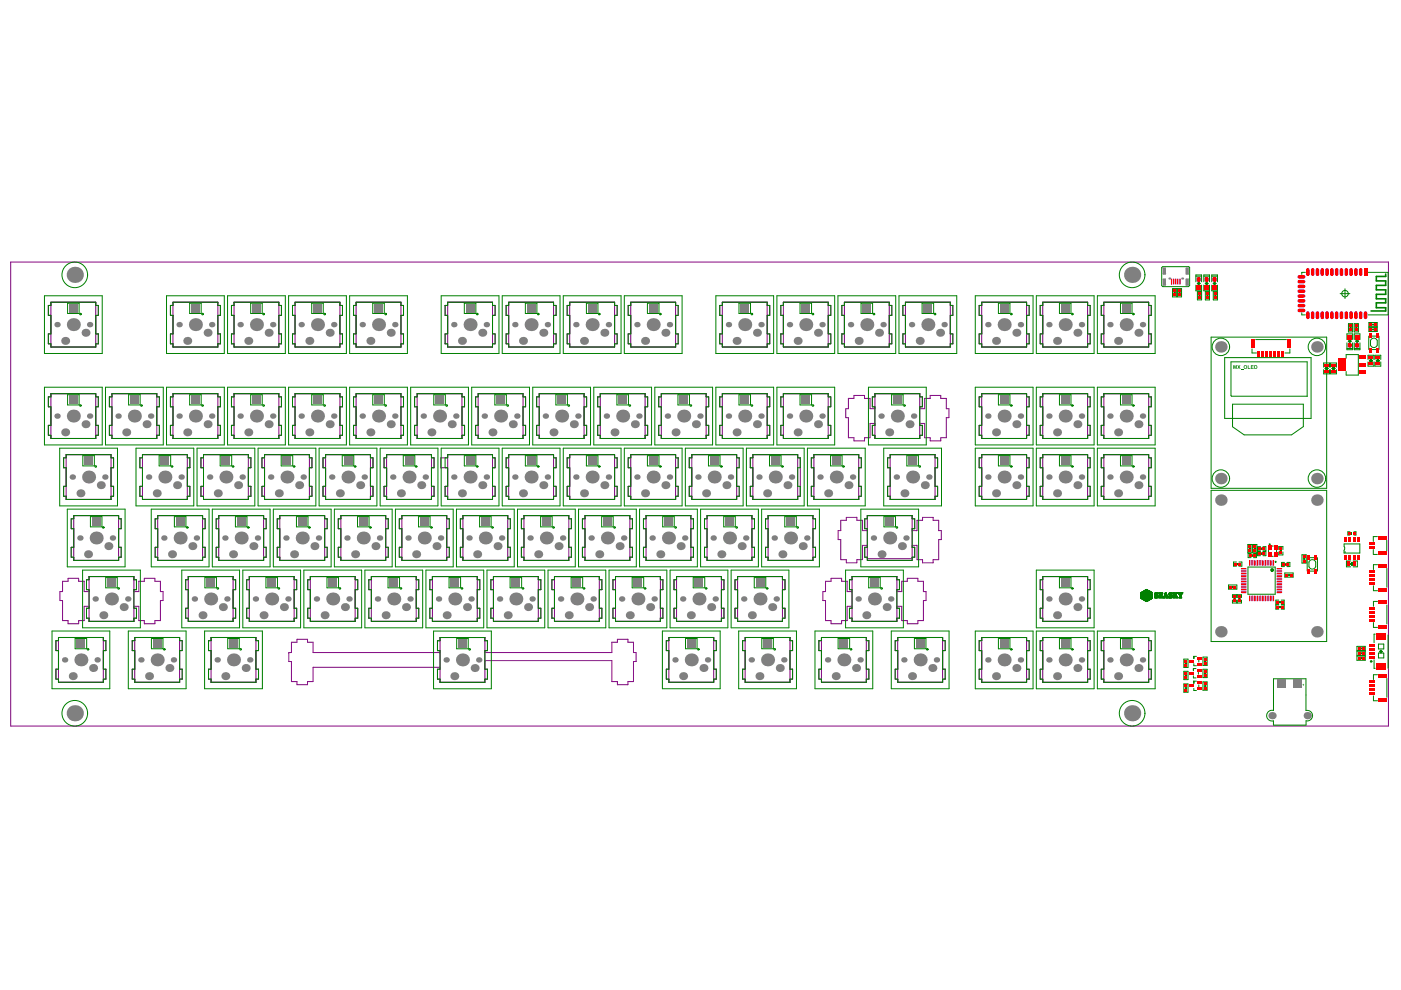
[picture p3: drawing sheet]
<svg xmlns="http://www.w3.org/2000/svg" width="297mm" height="210mm" viewBox="0 0 297 210" stroke-linecap="round" stroke-linejoin="round" font-family="sans-serif">
<g fill="none" stroke="#008000" stroke-width=".21">
<path d="M246.3 56.7l.2-.2h5.5l.2 .2v3.8l-.2 .3h-5.5l-.2-.3zM253.6 59.8v-1.5h1.2v1.5M253.6 58.6h1.2M254.2 59.8v.6M255.2 59.8v-1.5h1.2v1.5M255.2 58.6h1.2M255.8 59.8v.6M256.9 59.8v-1.5h1.2v1.5M256.9 58.6h1.2M257.5 59.8v.6M276.8 57.7h-.8v.5M290 57.7h4.3v9.1h-4.3"/>
<path d="M9.4 62.7h12.3v12.2h-12.3zM10.8 64.1h9.5v.7h.5v2.1h-.5v3.9h.5v2.1h-.5v.7h-9.5v-.7h-.6v-2.1h.6v-3.9h-.6v-2.1h.6zM14.3 64.3h2.5v2.2h-2.5zM35.3 62.7h12.3v12.2h-12.3zM36.7 64.1h9.5v.7h.5v2.1h-.5v3.9h.5v2.1h-.5v.7h-9.5v-.7h-.6v-2.1h.6v-3.9h-.6v-2.1h.6zM40.2 64.3h2.5v2.2h-2.5zM48.2 62.7h12.3v12.2h-12.3zM49.6 64.1h9.5v.7h.6v2.1h-.6v3.9h.6v2.1h-.6v.7h-9.5v-.7h-.5v-2.1h.5v-3.9h-.5v-2.1h.5zM53.1 64.3h2.5v2.2h-2.5zM61.2 62.7h12.2v12.2h-12.2zM62.6 64.1h9.5v.7h.5v2.1h-.5v3.9h.5v2.1h-.5v.7h-9.5v-.7h-.6v-2.1h.6v-3.9h-.6v-2.1h.6zM66.1 64.3h2.4v2.2h-2.4z"/>
<path d="M74.1 62.7h12.3v12.2h-12.3zM75.5 64.1h9.5v.7h.6v2.1h-.6v3.9h.6v2.1h-.6v.7h-9.5v-.7h-.5v-2.1h.5v-3.9h-.5v-2.1h.5zM79 64.3h2.5v2.2h-2.5zM93.5 62.7h12.3v12.2h-12.3zM94.9 64.1h9.5v.7h.6v2.1h-.6v3.9h.6v2.1h-.6v.7h-9.5v-.7h-.5v-2.1h.5v-3.9h-.5v-2.1h.5zM98.4 64.3h2.5v2.2h-2.5zM106.5 62.7h12.2v12.2h-12.2zM107.9 64.1h9.5v.7h.5v2.1h-.5v3.9h.5v2.1h-.5v.7h-9.5v-.7h-.6v-2.1h.6v-3.9h-.6v-2.1h.6zM111.4 64.3h2.4v2.2h-2.4zM119.4 62.7h12.3v12.2h-12.3zM120.8 64.1h9.5v.7h.5v2.1h-.5v3.9h.5v2.1h-.5v.7h-9.5v-.7h-.5v-2.1h.5v-3.9h-.5v-2.1h.5zM124.3 64.3h2.5v2.2h-2.5z"/>
<path d="M132.4 62.7h12.2v12.2h-12.2zM133.7 64.1h9.5v.7h.6v2.1h-.6v3.9h.6v2.1h-.6v.7h-9.5v-.7h-.5v-2.1h.5v-3.9h-.5v-2.1h.5zM137.3 64.3h2.4v2.2h-2.4zM151.8 62.7h12.2v12.2h-12.2zM153.1 64.1h9.6v.7h.5v2.1h-.5v3.9h.5v2.1h-.5v.7h-9.6v-.7h-.5v-2.1h.5v-3.9h-.5v-2.1h.5zM156.7 64.3h2.4v2.2h-2.4zM164.7 62.7h12.3v12.2h-12.3zM166.1 64.1h9.5v.7h.5v2.1h-.5v3.9h.5v2.1h-.5v.7h-9.5v-.7h-.6v-2.1h.6v-3.9h-.6v-2.1h.6zM169.6 64.3h2.5v2.2h-2.5zM177.7 62.7h12.2v12.2h-12.2zM179 64.1h9.5v.7h.6v2.1h-.6v3.9h.6v2.1h-.6v.7h-9.5v-.7h-.5v-2.1h.5v-3.9h-.5v-2.1h.5zM182.6 64.3h2.4v2.2h-2.4z"/>
<path d="M190.6 62.7h12.3v12.2h-12.3zM192 64.1h9.5v.7h.5v2.1h-.5v3.9h.5v2.1h-.5v.7h-9.5v-.7h-.6v-2.1h.6v-3.9h-.6v-2.1h.6zM195.5 64.3h2.4v2.2h-2.4zM206.8 62.7h12.2v12.2h-12.2zM208.1 64.1h9.6v.7h.5v2.1h-.5v3.9h.5v2.1h-.5v.7h-9.6v-.7h-.5v-2.1h.5v-3.9h-.5v-2.1h.5zM211.7 64.3h2.4v2.2h-2.4zM219.7 62.7h12.3v12.2h-12.3zM221.1 64.1h9.5v.7h.5v2.1h-.5v3.9h.5v2.1h-.5v.7h-9.5v-.7h-.6v-2.1h.6v-3.9h-.6v-2.1h.6zM224.6 64.3h2.5v2.2h-2.5zM232.7 62.7h12.2v12.2h-12.2zM234 64.1h9.5v.7h.6v2.1h-.6v3.9h.6v2.1h-.6v.7h-9.5v-.7h-.5v-2.1h.5v-3.9h-.5v-2.1h.5zM237.6 64.3h2.4v2.2h-2.4z"/>
<path d="M248.6 61.2h.9v1.7h-.9zM248.9 62.1h.3M249 61.9v.3M249.6 61.2h.9v1.7h-.9zM249.9 62.1h.3M250.1 61.9v.3M253.6 60.5v1.2h1.2v-1.2M253.8 60.1h.7M253.9 61.8h.9v1.8h-.9zM254.2 62.7h.3M254.3 62.6v.2M255.2 60.5v1.2h1.2v-1.2"/>
<path d="M255.5 60.1h.7M255.6 61.8h.8v1.8h-.8zM255.9 62.7h.2M256 62.6v.2M256.8 71.5h24.5v32h-24.5zM256.9 60.5v1.2h1.2v-1.2M257.2 60.1h.7M257.2 61.8h.9v1.8h-.9zM257.5 62.7h.3M257.7 62.6v.2M259.7 75.8h18.3v12.9h-18.3zM261 76.7h16.1v7.3h-16l-.1-.1z"/>
<path d="M265.5 74v.8h.9M266.2 72h6.5M273.5 74v.8h-1.1M276 66.3v.5h.8M280.6 77.9v-.9h1.3v.9M280.6 78.4v.9h1.3v-.9M280.9 78.1h.7M281 78.2h.5M281 78h.5M281.3 77.8v.7M282.1 77.9v-.9h1.2v.9M282.1 78.4v.9h1.2v-.9"/>
<path d="M282.4 78.1h.7M282.5 78.2h.5M282.5 78h.5M282.7 77.8v.7M284.1 62.3h2.1M285.2 61.2v2.1M285.4 75.9v-.7h2.6v4.3h-2.6v-.7M285.6 72v-1.2h1.2v1.2M285.6 72.7v1.5h1.2v-1.5M285.6 73.9h1.2M285.8 72.3h.7M285.9 68.6h.9v1.8h-.9z"/>
<path d="M286.2 72v.7M286.2 69.5h.3M286.3 69.4v.2M287.1 72v-1.2h1.2v1.2M287.1 68.6h.9v1.8h-.9zM287.1 72.7v1.5h1.2v-1.5M287.1 73.9h1.2M287.4 72.3h.7M287.4 69.5h.3M287.6 69.4v.2M287.7 72v.7M290 76.2v-.9h1.3v.9"/>
<path d="M290 76.7v.9h1.3v-.9M290.2 71.3v2.8M290.2 68.4h1.8v.9h-1.8zM290.2 69.4h1.8v.9h-1.8zM290.3 76.5h.7M290.4 76.6h.5M290.4 76.4h.5M290.6 72.2v1M290.7 76.1v.7M290.8 74.1h.9M290.8 71.3h.9M291 69.9h.3"/>
<path d="M291 68.8h.3M291.1 68.7v.3M291.1 69.7v.3M291.5 76.2v-.9h1.3v.9M291.5 76.7v.9h1.3v-.9M291.8 76.5h.7M291.9 76.6h.5M291.9 76.4h.5M292 72.2v1M292.1 76.1v.7M292.4 71.3v2.8M9.4 82.1h12.3v12.2h-12.3z"/>
<path d="M10.8 83.5h9.5v.6h.5v2.2h-.5v3.9h.5v2.1h-.5v.7h-9.5v-.7h-.6v-2.1h.6v-3.9h-.6v-2.2h.6zM12.7 95h12.2v12.3h-12.2zM14 96.4h9.5v.7h.6v2.1h-.6v3.9h.6v2.1h-.6v.7h-9.5v-.7h-.5v-2.1h.5v-3.9h-.5v-2.1h.5zM14.3 83.7h2.5v2.2h-2.5zM17.6 96.6h2.4v2.2h-2.4zM22.4 82.1h12.2v12.2h-12.2zM23.7 83.5h9.5v.6h.6v2.2h-.6v3.9h.6v2.1h-.6v.7h-9.5v-.7h-.5v-2.1h.5v-3.9h-.5v-2.2h.5zM27.3 83.7h2.4v2.2h-2.4zM28.8 95h12.3v12.3h-12.3zM30.2 96.4h9.5v.7h.6v2.1h-.6v3.9h.6v2.1h-.6v.7h-9.5v-.7h-.5v-2.1h.5v-3.9h-.5v-2.1h.5zM33.7 96.6h2.5v2.2h-2.5zM35.3 82.1h12.3v12.2h-12.3z"/>
<path d="M36.7 83.5h9.5v.6h.5v2.2h-.5v3.9h.5v2.1h-.5v.7h-9.5v-.7h-.6v-2.1h.6v-3.9h-.6v-2.2h.6zM40.2 83.7h2.5v2.2h-2.5zM41.8 95h12.2v12.3h-12.2zM43.1 96.4h9.6v.7h.5v2.1h-.5v3.9h.5v2.1h-.5v.7h-9.6v-.7h-.5v-2.1h.5v-3.9h-.5v-2.1h.5zM46.7 96.6h2.4v2.2h-2.4zM48.2 82.1h12.3v12.2h-12.3zM49.6 83.5h9.5v.6h.6v2.2h-.6v3.9h.6v2.1h-.6v.7h-9.5v-.7h-.5v-2.1h.5v-3.9h-.5v-2.2h.5zM53.1 83.7h2.5v2.2h-2.5zM54.7 95h12.3v12.3h-12.3zM56.1 96.4h9.5v.7h.5v2.1h-.5v3.9h.5v2.1h-.5v.7h-9.5v-.7h-.6v-2.1h.6v-3.9h-.6v-2.1h.6zM59.6 96.6h2.5v2.2h-2.5zM61.2 82.1h12.2v12.2h-12.2z"/>
<path d="M62.6 83.5h9.5v.6h.5v2.2h-.5v3.9h.5v2.1h-.5v.7h-9.5v-.7h-.6v-2.1h.6v-3.9h-.6v-2.2h.6zM66.1 83.7h2.4v2.2h-2.4zM67.7 95h12.2v12.3h-12.2zM69 96.4h9.5v.7h.6v2.1h-.6v3.9h.6v2.1h-.6v.7h-9.5v-.7h-.5v-2.1h.5v-3.9h-.5v-2.1h.5zM72.6 96.6h2.4v2.2h-2.4zM74.1 82.1h12.3v12.2h-12.3zM75.5 83.5h9.5v.6h.6v2.2h-.6v3.9h.6v2.1h-.6v.7h-9.5v-.7h-.5v-2.1h.5v-3.9h-.5v-2.2h.5zM79 83.7h2.5v2.2h-2.5zM80.6 95h12.3v12.3h-12.3zM82 96.4h9.5v.7h.5v2.1h-.5v3.9h.5v2.1h-.5v.7h-9.5v-.7h-.6v-2.1h.6v-3.9h-.6v-2.1h.6zM85.5 96.6h2.4v2.2h-2.4zM87.1 82.1h12.2v12.2h-12.2z"/>
<path d="M88.4 83.5h9.6v.6h.5v2.2h-.5v3.9h.5v2.1h-.5v.7h-9.6v-.7h-.5v-2.1h.5v-3.9h-.5v-2.2h.5zM92 83.7h2.4v2.2h-2.4zM93.5 95h12.3v12.3h-12.3zM94.9 96.4h9.5v.7h.6v2.1h-.6v3.9h.6v2.1h-.6v.7h-9.5v-.7h-.5v-2.1h.5v-3.9h-.5v-2.1h.5zM98.4 96.6h2.5v2.2h-2.5zM100 82.1h12.3v12.2h-12.3zM101.4 83.5h9.5v.6h.5v2.2h-.5v3.9h.5v2.1h-.5v.7h-9.5v-.7h-.6v-2.1h.6v-3.9h-.6v-2.2h.6zM104.9 83.7h2.5v2.2h-2.5zM106.5 95h12.2v12.3h-12.2zM107.9 96.4h9.5v.7h.5v2.1h-.5v3.9h.5v2.1h-.5v.7h-9.5v-.7h-.6v-2.1h.6v-3.9h-.6v-2.1h.6zM111.4 96.6h2.4v2.2h-2.4zM113 82.1h12.2v12.2h-12.2z"/>
<path d="M114.3 83.5h9.5v.6h.6v2.2h-.6v3.9h.6v2.1h-.6v.7h-9.5v-.7h-.5v-2.1h.5v-3.9h-.5v-2.2h.5zM117.9 83.7h2.4v2.2h-2.4zM119.4 95h12.3v12.3h-12.3zM120.8 96.4h9.5v.7h.5v2.1h-.5v3.9h.5v2.1h-.5v.7h-9.5v-.7h-.5v-2.1h.5v-3.9h-.5v-2.1h.5zM124.3 96.6h2.5v2.2h-2.5zM125.9 82.1h12.2v12.2h-12.2zM127.3 83.5h9.5v.6h.5v2.2h-.5v3.9h.5v2.1h-.5v.7h-9.5v-.7h-.6v-2.1h.6v-3.9h-.6v-2.2h.6zM130.8 83.7h2.4v2.2h-2.4zM132.4 95h12.2v12.3h-12.2zM133.7 96.4h9.5v.7h.6v2.1h-.6v3.9h.6v2.1h-.6v.7h-9.5v-.7h-.5v-2.1h.5v-3.9h-.5v-2.1h.5zM137.3 96.6h2.4v2.2h-2.4zM138.8 82.1h12.3v12.2h-12.3z"/>
<path d="M140.2 83.5h9.5v.6h.6v2.2h-.6v3.9h.6v2.1h-.6v.7h-9.5v-.7h-.5v-2.1h.5v-3.9h-.5v-2.2h.5zM143.7 83.7h2.5v2.2h-2.5zM145.3 95h12.3v12.3h-12.3zM146.7 96.4h9.5v.7h.5v2.1h-.5v3.9h.5v2.1h-.5v.7h-9.5v-.7h-.6v-2.1h.6v-3.9h-.6v-2.1h.6zM150.2 96.6h2.5v2.2h-2.5zM151.8 82.1h12.2v12.2h-12.2zM153.1 83.5h9.6v.6h.5v2.2h-.5v3.9h.5v2.1h-.5v.7h-9.6v-.7h-.5v-2.1h.5v-3.9h-.5v-2.2h.5zM156.7 83.7h2.4v2.2h-2.4zM158.2 95h12.3v12.3h-12.3zM159.6 96.4h9.5v.7h.6v2.1h-.6v3.9h.6v2.1h-.6v.7h-9.5v-.7h-.5v-2.1h.5v-3.9h-.5v-2.1h.5zM163.2 96.6h2.4v2.2h-2.4zM164.7 82.1h12.3v12.2h-12.3z"/>
<path d="M166.1 83.5h9.5v.6h.5v2.2h-.5v3.9h.5v2.1h-.5v.7h-9.5v-.7h-.6v-2.1h.6v-3.9h-.6v-2.2h.6zM169.6 83.7h2.5v2.2h-2.5zM171.2 95h12.2v12.3h-12.2zM172.6 96.4h9.5v.7h.5v2.1h-.5v3.9h.5v2.1h-.5v.7h-9.5v-.7h-.6v-2.1h.6v-3.9h-.6v-2.1h.6zM176.1 96.6h2.4v2.2h-2.4zM184.1 82.1h12.3v12.2h-12.3zM185.5 83.5h9.5v.6h.6v2.2h-.6v3.9h.6v2.1h-.6v.7h-9.5v-.7h-.5v-2.1h.5v-3.9h-.5v-2.2h.5zM187.4 95h12.2v12.3h-12.2zM188.7 96.4h9.5v.7h.6v2.1h-.6v3.9h.6v2.1h-.6v.7h-9.5v-.7h-.5v-2.1h.5v-3.9h-.5v-2.1h.5zM189 83.7h2.5v2.2h-2.5zM192.3 96.6h2.4v2.2h-2.4zM206.8 82.1h12.2v12.2h-12.2z"/>
<path d="M206.8 95h12.2v12.3h-12.2zM208.1 83.5h9.6v.6h.5v2.2h-.5v3.9h.5v2.1h-.5v.7h-9.6v-.7h-.5v-2.1h.5v-3.9h-.5v-2.2h.5zM208.1 96.4h9.6v.7h.5v2.1h-.5v3.9h.5v2.1h-.5v.7h-9.6v-.7h-.5v-2.1h.5v-3.9h-.5v-2.1h.5zM211.7 83.7h2.4v2.2h-2.4zM211.7 96.6h2.4v2.2h-2.4zM219.7 82.1h12.3v12.2h-12.3zM219.7 95h12.3v12.3h-12.3zM221.1 83.5h9.5v.6h.5v2.2h-.5v3.9h.5v2.1h-.5v.7h-9.5v-.7h-.6v-2.1h.6v-3.9h-.6v-2.2h.6zM221.1 96.4h9.5v.7h.5v2.1h-.5v3.9h.5v2.1h-.5v.7h-9.5v-.7h-.6v-2.1h.6v-3.9h-.6v-2.1h.6zM224.6 83.7h2.5v2.2h-2.5zM224.6 96.6h2.5v2.2h-2.5zM232.7 82.1h12.2v12.2h-12.2z"/>
<path d="M232.7 95h12.2v12.3h-12.2zM234 83.5h9.5v.6h.6v2.2h-.6v3.9h.6v2.1h-.6v.7h-9.5v-.7h-.5v-2.1h.5v-3.9h-.5v-2.2h.5zM234 96.4h9.5v.7h.6v2.1h-.6v3.9h.6v2.1h-.6v.7h-9.5v-.7h-.5v-2.1h.5v-3.9h-.5v-2.1h.5zM237.6 83.7h2.4v2.2h-2.4zM237.6 96.6h2.4v2.2h-2.4zM273.9 92.2l2.4-1.7v-4.8h-15v4.8l2.5 1.7h10M14.3 107.9h12.2v12.3h-12.2zM15.6 109.3h9.5v.7h.6v2.1h-.6v3.9h.6v2.1h-.6v.7h-9.5v-.7h-.5v-2.1h.5v-3.9h-.5v-2.1h.5zM19.2 109.5h2.4v2.2h-2.4zM32.1 108h12.2v12.2h-12.2zM33.4 109.3h9.6v.7h.5v2.1h-.5v3.9h.5v2.1h-.5v.7h-9.6v-.7h-.5v-2.1h.5v-3.9h-.5v-2.1h.5zM37 109.5h2.4v2.2h-2.4z"/>
<path d="M45 108h12.3v12.2h-12.3zM46.4 109.3h9.5v.7h.5v2.1h-.5v3.9h.5v2.1h-.5v.7h-9.5v-.7h-.6v-2.1h.6v-3.9h-.6v-2.1h.6zM49.9 109.5h2.5v2.2h-2.5zM58 108h12.2v12.2h-12.2zM59.3 109.3h9.5v.7h.6v2.1h-.6v3.9h.6v2.1h-.6v.7h-9.5v-.7h-.5v-2.1h.5v-3.9h-.5v-2.1h.5zM62.9 109.5h2.4v2.2h-2.4zM70.9 108h12.2v12.2h-12.2zM72.3 109.3h9.5v.7h.5v2.1h-.5v3.9h.5v2.1h-.5v.7h-9.5v-.7h-.6v-2.1h.6v-3.9h-.6v-2.1h.6zM75.8 109.5h2.4v2.2h-2.4zM83.8 108h12.3v12.2h-12.3zM85.2 109.3h9.5v.7h.6v2.1h-.6v3.9h.6v2.1h-.6v.7h-9.5v-.7h-.5v-2.1h.5v-3.9h-.5v-2.1h.5zM88.7 109.5h2.5v2.2h-2.5z"/>
<path d="M96.8 108h12.2v12.2h-12.2zM98.1 109.3h9.6v.7h.5v2.1h-.5v3.9h.5v2.1h-.5v.7h-9.6v-.7h-.5v-2.1h.5v-3.9h-.5v-2.1h.5zM101.7 109.5h2.4v2.2h-2.4zM109.7 108h12.3v12.2h-12.3zM111.1 109.3h9.5v.7h.5v2.1h-.5v3.9h.5v2.1h-.5v.7h-9.5v-.7h-.6v-2.1h.6v-3.9h-.6v-2.1h.6zM114.6 109.5h2.5v2.2h-2.5zM122.7 108h12.2v12.2h-12.2zM124 109.3h9.5v.7h.6v2.1h-.6v3.9h.6v2.1h-.6v.7h-9.5v-.7h-.5v-2.1h.5v-3.9h-.5v-2.1h.5zM127.6 109.5h2.4v2.2h-2.4zM135.6 108h12.3v12.2h-12.3zM137 109.3h9.5v.7h.5v2.1h-.5v3.9h.5v2.1h-.5v.7h-9.5v-.7h-.6v-2.1h.6v-3.9h-.6v-2.1h.6zM140.5 109.5h2.4v2.2h-2.4z"/>
<path d="M148.5 108h12.3v12.2h-12.3zM149.9 109.3h9.5v.7h.6v2.1h-.6v3.9h.6v2.1h-.6v.7h-9.5v-.7h-.5v-2.1h.5v-3.9h-.5v-2.1h.5zM153.4 109.5h2.5v2.2h-2.5zM161.5 108h12.2v12.2h-12.2zM162.9 109.3h9.5v.7h.5v2.1h-.5v3.9h.5v2.1h-.5v.7h-9.5v-.7h-.6v-2.1h.6v-3.9h-.6v-2.1h.6zM166.4 109.5h2.4v2.2h-2.4zM182.5 108h12.3v12.2h-12.3zM183.9 109.3h9.5v.7h.5v2.1h-.5v3.9h.5v2.1h-.5v.7h-9.5v-.7h-.6v-2.1h.6v-3.9h-.6v-2.1h.6zM187.4 109.5h2.5v2.2h-2.5zM256.8 104h24.5v32h-24.5zM262.2 119.2h-.7v.8h.7M262.3 119.6h.3"/>
<path d="M262.4 119.4v.4M262.7 119.2h.6v.8h-.6M264.6 115.4h.8v1.8h-.8zM264.9 116.3h.2M265 116.2v.3M265.3 117.3h-.7v.9h.7M265.4 117.8h.2M265.5 117.6v.3M265.6 115.4h.9v1.8h-.9zM265.8 117.3h.6v.9h-.6M265.9 116.3h.3M266 116.2v.3"/>
<path d="M267.2 115.9h-.6v.9h.6M267.2 116.9h-.6v.9h.6M267.4 116.3h.2M267.4 117.4h.2M267.5 116.2v.3M267.5 117.2v.3M267.8 115.9h.6v.9h-.6M267.8 116.9h.6v.9h-.6M269 116.7v.4M269.7 117.9h.3M269.7 115.8h.3M270.7 116.7v.4"/>
<path d="M271.1 116.5v-.6h.9v.6M271.1 117v.7h.9v-.7M271.4 116.8h.3M271.6 116.6v.3M272.3 119.2h-.6v.9h.6M272.5 119.7h.2M272.6 119.5v.3M272.9 119.2h.6v.9h-.6M276 117.6h.9v1.8h-.9zM276.3 118.5h.3M276.5 118.4v.2M277.1 118.2v2.9"/>
<path d="M277.5 119.2v1M277.8 118.2h.9M278.9 119.2v.9M279.3 118.2v2.9M285 115.9v-.6h3.3v2h-3.3v-.6M286.2 112.8h-.4v.6h.4M286.3 119.6h.7M286.4 118.9h-.9v1.3h.9M286.5 119.3v.5M286.6 119.2v.7M286.7 119.3v.5M286.9 118.9h.9v1.3h-.9"/>
<path d="M287.1 112.8h.4v.6h-.4M291.2 116.5v1.1h.8M292 113.8h-.8v1M292.1 119.7h-.9v1.1M294 114.5v2.3M11 133.8h12.3v12.2h-12.3zM12.4 135.2h9.5v.6h.5v2.1h-.5v4h.5v2.1h-.5v.7h-9.5v-.7h-.5v-2.1h.5v-4h-.5v-2.1h.5zM15.9 135.4h2.5v2.1h-2.5zM17.5 120.9h12.3v12.2h-12.3zM18.9 122.2h9.5v.7h.5v2.1h-.5v4h.5v2.1h-.5v.6h-9.5v-.6h-.6v-2.1h.6v-4h-.6v-2.1h.6zM22.4 122.5h2.5v2.1h-2.5zM27.2 133.8h12.3v12.2h-12.3z"/>
<path d="M28.6 135.2h9.5v.6h.5v2.1h-.5v4h.5v2.1h-.5v.7h-9.5v-.7h-.6v-2.1h.6v-4h-.6v-2.1h.6zM32.1 135.4h2.5v2.1h-2.5zM38.5 120.9h12.3v12.2h-12.3zM39.9 122.2h9.5v.7h.6v2.1h-.6v4h.6v2.1h-.6v.6h-9.5v-.6h-.5v-2.1h.5v-4h-.5v-2.1h.5zM43.4 133.8h12.2v12.2h-12.2zM43.4 122.5h2.5v2.1h-2.5zM44.7 135.2h9.6v.6h.5v2.1h-.5v4h.5v2.1h-.5v.7h-9.6v-.7h-.5v-2.1h.5v-4h-.5v-2.1h.5zM48.3 135.4h2.4v2.1h-2.4zM51.5 120.9h12.2v12.2h-12.2zM52.9 122.2h9.5v.7h.5v2.1h-.5v4h.5v2.1h-.5v.6h-9.5v-.6h-.6v-2.1h.6v-4h-.6v-2.1h.6zM56.4 122.5h2.4v2.1h-2.4zM64.4 120.9h12.3v12.2h-12.3z"/>
<path d="M65.8 122.2h9.5v.7h.5v2.1h-.5v4h.5v2.1h-.5v.6h-9.5v-.6h-.5v-2.1h.5v-4h-.5v-2.1h.5zM69.3 122.5h2.5v2.1h-2.5zM77.4 120.9h12.2v12.2h-12.2zM78.7 122.2h9.5v.7h.6v2.1h-.6v4h.6v2.1h-.6v.6h-9.5v-.6h-.5v-2.1h.5v-4h-.5v-2.1h.5zM82.3 122.5h2.4v2.1h-2.4zM90.3 120.9h12.3v12.2h-12.3zM91.7 122.2h9.5v.7h.5v2.1h-.5v4h.5v2.1h-.5v.6h-9.5v-.6h-.6v-2.1h.6v-4h-.6v-2.1h.6zM91.9 133.8h12.3v12.2h-12.3zM93.3 135.2h9.5v.6h.5v2.2h-.5v3.9h.5v2.1h-.5v.7h-9.5v-.7h-.5v-2.1h.5v-3.9h-.5v-2.2h.5zM95.2 122.5h2.5v2.1h-2.5zM96.8 135.4h2.5v2.2h-2.5zM103.2 120.9h12.3v12.2h-12.3z"/>
<path d="M104.6 122.2h9.5v.7h.6v2.1h-.6v4h.6v2.1h-.6v.6h-9.5v-.6h-.5v-2.1h.5v-4h-.5v-2.1h.5zM108.2 122.5h2.4v2.1h-2.4zM116.2 120.9h12.2v12.2h-12.2zM117.6 122.2h9.5v.7h.5v2.1h-.5v4h.5v2.1h-.5v.6h-9.5v-.6h-.6v-2.1h.6v-4h-.6v-2.1h.6zM121.1 122.5h2.4v2.1h-2.4zM129.1 120.9h12.3v12.2h-12.3zM130.5 122.2h9.5v.7h.6v2.1h-.6v4h.6v2.1h-.6v.6h-9.5v-.6h-.5v-2.1h.5v-4h-.5v-2.1h.5zM134 122.5h2.5v2.1h-2.5zM140.4 133.8h12.3v12.2h-12.3zM141.8 135.2h9.5v.6h.6v2.1h-.6v4h.6v2.1h-.6v.7h-9.5v-.7h-.5v-2.1h.5v-4h-.5v-2.1h.5zM142.1 120.9h12.2v12.2h-12.2zM143.4 122.2h9.6v.7h.5v2.1h-.5v4h.5v2.1h-.5v.6h-9.6v-.6h-.5v-2.1h.5v-4h-.5v-2.1h.5z"/>
<path d="M145.3 135.4h2.5v2.1h-2.5zM147 122.5h2.4v2.1h-2.4zM155 120.9h12.3v12.2h-12.3zM156.4 122.2h9.5v.7h.5v2.1h-.5v4h.5v2.1h-.5v.6h-9.5v-.6h-.6v-2.1h.6v-4h-.6v-2.1h.6zM156.6 133.8h12.3v12.2h-12.3zM158 135.2h9.5v.6h.5v2.1h-.5v4h.5v2.1h-.5v.7h-9.5v-.7h-.6v-2.1h.6v-4h-.6v-2.1h.6zM159.9 122.5h2.5v2.1h-2.5zM161.5 135.4h2.5v2.1h-2.5zM172.8 133.8h12.2v12.2h-12.2zM174.2 135.2h9.5v.6h.5v2.1h-.5v4h.5v2.1h-.5v.7h-9.5v-.7h-.6v-2.1h.6v-4h-.6v-2.1h.6zM177.7 135.4h2.4v2.1h-2.4zM179.3 120.9h12.2v12.2h-12.2z"/>
<path d="M180.6 122.2h9.6v.7h.5v2.1h-.5v4h.5v2.1h-.5v.6h-9.6v-.6h-.5v-2.1h.5v-4h-.5v-2.1h.5zM184.2 122.5h2.4v2.1h-2.4zM189 133.8h12.2v12.2h-12.2zM190.3 135.2h9.5v.6h.6v2.1h-.6v4h.6v2.1h-.6v.7h-9.5v-.7h-.5v-2.1h.5v-4h-.5v-2.1h.5zM193.9 135.4h2.4v2.1h-2.4zM206.8 133.8h12.2v12.2h-12.2zM208.1 135.2h9.6v.6h.5v2.2h-.5v3.9h.5v2.1h-.5v.7h-9.6v-.7h-.5v-2.1h.5v-3.9h-.5v-2.2h.5zM211.7 135.4h2.4v2.2h-2.4zM219.7 120.9h12.3v12.2h-12.3zM219.7 133.8h12.3v12.2h-12.3zM221.1 135.2h9.5v.6h.5v2.2h-.5v3.9h.5v2.1h-.5v.7h-9.5v-.7h-.6v-2.1h.6v-3.9h-.6v-2.2h.6zM221.1 122.2h9.5v.7h.5v2.1h-.5v4h.5v2.1h-.5v.6h-9.5v-.6h-.6v-2.1h.6v-4h-.6v-2.1h.6z"/>
<path d="M224.6 122.5h2.5v2.1h-2.5zM224.6 135.4h2.5v2.2h-2.5zM232.7 133.8h12.2v12.2h-12.2zM234 135.2h9.5v.6h.6v2.2h-.6v3.9h.6v2.1h-.6v.7h-9.5v-.7h-.5v-2.1h.5v-3.9h-.5v-2.2h.5zM237.6 135.4h2.4v2.2h-2.4zM241.9 125.7h.5M241.9 125.7h.6M241.9 125.8h.7M241.9 125.9h.8M241.9 125.9h.9M241.9 125.9h.2M241.9 126h.2"/>
<path d="M241.9 126.1h.2M241.9 126.2h.2M241.9 126.3h.2M241.9 126.4h.2M241.9 126.5h.2M241.9 126.6h.2M241.9 126.7h.2M241.9 126.8h.4M241.9 126.8l.5 .1M241.9 126.7h.3M241.9 126.9h.6M242 126.9l.6 .1"/>
<path d="M242.1 127h.6M242.2 127l.6 .1M242.3 125.9l.6 .1M242.3 127.1h.6M242.3 126h.6M242.4 126.3h.1M242.4 126.4h.2M242.4 126.4h.3M242.4 126.5h.4M242.4 126.5h.5M242.4 126.6h.6M242.4 127.1l.6 .1"/>
<path d="M242.4 126l.6 .1M242.5 127.2h.6M242.5 125.6h-.6M242.5 126.1h1.2M242.5 126.7h1.2M242.6 127.2h1M242.6 126.1h1M242.6 125.5l-.6 .1M242.6 126.7h1M242.6 127.3h1M242.7 126.2h.8M242.7 125.5h-.6"/>
<path d="M242.7 126.8h.8M242.7 127.4h.8M242.8 126.2h.6M242.8 126.8h.6M242.8 125.4l-.6 .1M242.8 127.4h.6M242.8 125.1h.6M242.9 125.7h.4M242.9 126.9h.4M242.9 125.4h-.6M242.9 125.1h.4M242.9 127.5h.4"/>
<path d="M242.9 126.3h.4M243 125.8h.2M243 125.3l-.6 .1M243 125.6h1.2M243 126.4h.2M243 126.9h.2M243 125h.2M243 127.5h.2M243.1 125.3h-.6M243.1 125.8h.1M243.1 126.4h.1M243.1 125.5h1"/>
<path d="M243.1 125.2l-.6 .1M243.2 125.5h.8M243.3 125.2h-.7M243.3 125.4h.6M243.3 125.1l-.6 .1M243.4 125.4h.4M243.4 125.7h-.5M243.5 125.3h.3M243.5 125.6h-.6M243.5 125.3h.2M243.6 126.4h.8M243.7 126.3h.7"/>
<path d="M243.7 125.6h.6M243.8 127.2h-.7M243.8 126.6h-.6M243.8 126l-.6 .1M243.8 126.3h.6M243.8 125.7h.6M243.8 127.1l-.6 .1M243.9 126.6h-.6M243.9 126h-.6M243.9 126.8h.5M243.9 126.2h.5M243.9 127.1h-.6"/>
<path d="M243.9 126.5h-.6M244 125.9l-.6 .1M244 126.7h.4M244 126.2h.4M244 127l-.6 .1M244 126.5h-.6M244 125.9h-.6M244.1 126.7h.3M244.1 126.1h.3M244.1 127h-.6M244.1 126.5h.3M244.1 126.6h.3"/>
<path d="M244.1 125.8l-.6 .1M244.2 126.1h.2M244.2 126.9l-.6 .1M244.2 125.8h-.6M244.3 126h.1M244.3 125.7h-.6M244.3 126.9h-.6M244.4 126.4h-.9M244.4 126.8l-.6 .1M244.8 126.5h.1M244.8 126.6h.1M244.8 126.7h.2"/>
<path d="M244.8 126.7h.7M244.8 125.9h.2M244.8 126h.2M244.8 126l.3 .1M244.8 126.1h.4M244.8 126.1l.5 .1M244.9 126.2h.5M244.9 126.8h.5M244.9 126.2l.6 .1M244.9 125.7h.5M245 126.3h.5M245 125.8h-.2"/>
<path d="M245.1 125.8h-.3M245.1 126.4h.4M245.2 126.4h.3M245.3 126.5h.2M245.3 125.8h.2M245.4 125.9h.1M245.4 126h.1M245.5 125.7h-.6M245.5 126.7h-.3M245.5 126.6h-.2M245.7 125.7h.8M245.7 126.8h.8"/>
<path d="M245.7 126.7h.8M245.8 125.8h.2M245.8 125.9h.2M245.8 126h.2M245.8 126.1h.2M245.8 126.2h.5M245.8 126.3h.2M245.8 126.4h.2M245.8 126.5h.2M245.8 126.6h.2M245.8 126.7h.2M246.2 126.2h.1"/>
<path d="M246.3 126h.1M246.3 126.1h.1M246.3 126.3h.1M246.3 126.4h.1M246.3 126.2h-.5M246.4 125.8h.1M246.4 126.7h.1M246.4 126.6h.1M246.4 125.9h.1M246.4 126.5h.1M246.5 125.9h-.1M246.6 126.8h.4"/>
<path d="M246.6 126.7h.4M246.7 126.7h.1M246.8 126.4h.7M246.9 126.3h.1M246.9 126.6h-.1M246.9 126.2h.1M246.9 126.5h-.1M246.9 126.1h.1M247 126h.4M247 126.2l-.1 .1M247 125.9l.3 .1M247 125.9h.3"/>
<path d="M247 125.8l.3 .1M247 126.1h-.1M247 125.8h.3M247 126l-.1 .1M247 125.7h.3M247.1 125.7h.2M247.1 126l.3 .1M247.1 126.1h.3M247.1 126.1l.3 .1M247.2 126.2h.2M247.2 126.2l.2 .1M247.2 126.3h.3"/>
<path d="M247.2 126.8h.5M247.2 126.7h.5M247.2 126.5h.3M247.3 126.5h.2M247.3 126.6h.2M247.3 126.6h.3M247.3 126.7h.3M247.5 126.4h-.7M247.8 126.5h.1M247.8 126.6h.1M247.8 126.6h.2M247.8 126.7h.2"/>
<path d="M247.8 126.7h.7M247.8 125.9h.2M247.8 126h.3M247.8 126l.3 .1M247.8 126.1h.4M247.8 126.1l.5 .1M247.9 126.2h.5M247.9 126.8h.5M247.9 126.2l.6 .1M248 125.7h.4M248 126.3h.5M248 125.8h-.2"/>
<path d="M248.1 125.8h-.3M248.2 126.4h.4M248.3 126.4h.3M248.3 126.5h.3M248.3 125.8h.2M248.4 125.8h.1M248.4 125.9h.1M248.4 126h.1M248.5 125.7h-.6M248.5 126.7h-.2M248.5 126.6h-.2M248.6 126.6h-.3"/>
<path d="M248.7 125.7h.5M248.7 126.8h.5M248.7 126.7h.5M248.8 125.8h.2M248.8 125.9h.2M248.8 126h.2M248.8 126.1h.2M248.8 126.2h.6M248.8 126.2l.6 .1M248.8 126.4h.2M248.8 126.5h.2M248.8 126.6h.2"/>
<path d="M248.8 126.7h.2M249.1 126.4h-.3M249.1 126.3h-.3M249.1 126.2h.3M249.2 126.1h.2M249.2 126.3h.3M249.2 126.4h.3M249.3 126.5h.3M249.3 126.8h.5M249.3 126.7h.5M249.3 126.6h.3M249.3 125.7h1"/>
<path d="M249.3 126l-.1 .1M249.3 126.6h.4M249.4 126.7h.3M249.4 126h-.1M249.4 125.9l-.1 .1M249.5 125.9h-.2M249.5 125.8l-.1 .1M249.6 125.8h-.2M249.9 125.8h.3M249.9 125.8l.3 .1M249.9 125.9h.3M250 126h.3"/>
<path d="M250 126.8h.6M250 126.7h.6M250 126.1h.3M250 126.1h.5M250.1 126.2h.4M250.1 126.3h.3M250.1 126.4h.3M250.2 126.4h.2M250.2 126.5h.2M250.2 126.6h.2M250.2 126.7h.2M250.3 125.7h-1"/>
<path d="M250.4 125.7h.4M250.4 126.2h-.3M250.5 126.1h-.1M250.6 126l-.2 .1M250.6 126h-.1M250.6 125.9l-.1 .1M250.6 125.9h-.1M250.7 125.8h-.2M250.7 125.8h-.1M251 139.7h.9v1.8h-.9zM253.7 139.2h-.6v.4M254.2 140v.4"/>
<path d="M255.1 139.3h.8v1.8h-.8zM260.5 124h1.7v.9h-1.7zM261.2 124.5h.3M261.3 126.7v-.6h.9v.6M261.3 127.2v.7h.9v-.7M261.4 124.3v.3M261.6 127h.3M261.7 126.8v.3M262.3 126.7v-.6h.9v.6M262.3 127.2v.7h.9v-.7M262.6 127h.3M262.8 126.8v.3"/>
<path d="M264.6 120.2h5.8v5.8h-5.8zM271.1 127.2h-.6v.9h.6M271.1 128.3h-.6v.9h.6M271.3 128.7h.2M271.3 127.7h.2M271.4 127.5v.3M271.4 128.6v.3M271.6 127.2h.7v.9h-.7M271.6 128.3h.7v.9h-.7M272.4 121.5h1.8v.9h-1.8zM273.2 121.9h.2M273.3 121.8v.3"/>
<path d="M277.8 121.1h.9M287.7 137h1.8v.9h-1.8zM287.7 138.1h1.8v.9h-1.8zM287.7 139.1h1.8v.9h-1.8zM288.4 139.6h.3M288.4 138.5h.3M288.4 137.5h.3M288.6 137.3v.3M288.6 138.4v.3M288.6 139.4v.3M291.2 124.2v1h.9M291.2 132v1h.9"/>
<path d="M291.3 139.9v1.8h.3M291.6 134.5h-.3v1.8M292.1 127.5h-.9v1M292.3 136.6h1.1v1h-1.1zM292.3 138.5h1.1v1h-1.1zM292.4 138.2h.7M292.8 137.8v.7M294 120.5v4M294 128.3v4M294.3 134.6v7.1M251 142.3h.9v1.8h-.9zM251 145h.9v1.8h-.9z"/>
<path d="M251.3 145.9h.3M251.3 143.2h.3M251.3 140.6h.3M251.4 140.5v.3M251.4 143.1v.3M251.4 145.8v.2M253 143.3v.4h.6M253.1 140.7v.4h.6M253.1 146v.4h.6M253.6 141.8h-.6v.4M253.7 144.4h-.6v.5M254.1 142.5v.4"/>
<path d="M254.2 145.2v.4M255.1 141.9h.8v1.8h-.8zM255.1 144.6h.8v1.7h-.8zM255.4 145.5h.2M255.4 142.8h.2M255.4 140.2h.2M255.5 140.1v.2M255.5 142.6v.3M255.5 145.3v.3M270 150.6v-6.7h6.9v6.8M276.9 152.8v.9h-6.9v-.9M291.2 147.5v1.1h.9"/>
<path d="M292.1 143.1h-.9v1M294 143.8v4"/>
<circle cx="249" cy="62.1" r=".09"/>
<circle cx="250.1" cy="62.1" r=".09"/>
<circle cx="254.2" cy="60.1" r=".24"/>
<circle cx="254.3" cy="62.7" r=".09"/>
<circle cx="255.8" cy="60.1" r=".24"/>
<circle cx="256" cy="62.7" r=".09"/>
<circle cx="257.5" cy="60.1" r=".24"/>
<circle cx="257.7" cy="62.7" r=".09"/>
<circle cx="281.3" cy="78.1" r=".24"/>
<circle cx="282.7" cy="78.1" r=".24"/>
<circle cx="285.2" cy="62.3" r=".69"/>
<circle cx="286.2" cy="72.3" r=".24"/>
<circle cx="286.3" cy="69.5" r=".09"/>
<circle cx="287.6" cy="69.5" r=".09"/>
<circle cx="287.7" cy="72.3" r=".24"/>
<circle cx="290.7" cy="76.5" r=".24"/>
<circle cx="291.1" cy="69.9" r=".09"/>
<circle cx="291.1" cy="68.8" r=".09"/>
<circle cx="292.1" cy="76.5" r=".24"/>
<circle cx="262.4" cy="119.6" r=".09"/>
<circle cx="265" cy="116.3" r=".09"/>
<circle cx="265.5" cy="117.8" r=".09"/>
<circle cx="266" cy="116.3" r=".09"/>
<circle cx="267.5" cy="116.3" r=".09"/>
<circle cx="267.5" cy="117.4" r=".09"/>
<circle cx="271.6" cy="116.8" r=".09"/>
<circle cx="272.6" cy="119.7" r=".09"/>
<circle cx="276.5" cy="118.5" r=".09"/>
<circle cx="286.6" cy="119.6" r=".24"/>
<circle cx="261.4" cy="124.5" r=".09"/>
<circle cx="261.7" cy="127" r=".09"/>
<circle cx="262.8" cy="127" r=".09"/>
<circle cx="271.4" cy="127.7" r=".09"/>
<circle cx="271.4" cy="128.7" r=".09"/>
<circle cx="273.3" cy="121.9" r=".09"/>
<circle cx="288.6" cy="137.5" r=".09"/>
<circle cx="288.6" cy="139.6" r=".09"/>
<circle cx="288.6" cy="138.5" r=".09"/>
<circle cx="292.8" cy="138.2" r=".24"/>
<circle cx="251.4" cy="145.9" r=".09"/>
<circle cx="251.4" cy="143.2" r=".09"/>
<circle cx="251.4" cy="140.6" r=".09"/>
<circle cx="255.5" cy="145.5" r=".09"/>
<circle cx="255.5" cy="142.8" r=".09"/>
<circle cx="255.5" cy="140.2" r=".09"/>
</g>
<g fill="none" stroke="#800080" stroke-width=".21">
<path d="M2.3 55.6h292.1v98.3h-292.1zM10.8 64.1h9.5v9.5h-9.5zM10.8 70.8h-.6v2.1h.6M10.8 64.8h-.6v2.1h.6M20.3 70.8h.5v2.1h-.5M20.3 64.8h.5v2.1h-.5M36.7 70.8h-.6v2.1h.6M36.7 64.8h-.6v2.1h.6M36.7 64.1h9.5v9.5h-9.5zM46.2 70.8h.5v2.1h-.5M46.2 64.8h.5v2.1h-.5M49.6 70.8h-.5v2.1h.5"/>
<path d="M49.6 64.8h-.5v2.1h.5M49.6 64.1h9.5v9.5h-9.5zM59.1 70.8h.6v2.1h-.6M59.1 64.8h.6v2.1h-.6M62.6 70.8h-.6v2.1h.6M62.6 64.8h-.6v2.1h.6M62.6 64.1h9.5v9.5h-9.5zM72.1 70.8h.5v2.1h-.5M72.1 64.8h.5v2.1h-.5M75.5 70.8h-.5v2.1h.5M75.5 64.8h-.5v2.1h.5M75.5 64.1h9.5v9.5h-9.5z"/>
<path d="M85 70.8h.6v2.1h-.6M85 64.8h.6v2.1h-.6M94.9 70.8h-.5v2.1h.5M94.9 64.8h-.5v2.1h.5M94.9 64.1h9.5v9.5h-9.5zM104.4 70.8h.6v2.1h-.6M104.4 64.8h.6v2.1h-.6M107.9 70.8h-.6v2.1h.6M107.9 64.8h-.6v2.1h.6M107.9 64.1h9.5v9.5h-9.5zM117.4 70.8h.5v2.1h-.5M117.4 64.8h.5v2.1h-.5"/>
<path d="M120.8 70.8h-.5v2.1h.5M120.8 64.8h-.5v2.1h.5M120.8 64.1h9.5v9.5h-9.5zM130.3 70.8h.5v2.1h-.5M130.3 64.8h.5v2.1h-.5M133.7 70.8h-.5v2.1h.5M133.7 64.8h-.5v2.1h.5M133.7 64.1h9.5v9.5h-9.5zM143.2 70.8h.6v2.1h-.6M143.2 64.8h.6v2.1h-.6M153.1 70.8h-.5v2.1h.5M153.1 64.8h-.5v2.1h.5"/>
<path d="M153.1 64.1h9.6v9.5h-9.6zM162.7 70.8h.5v2.1h-.5M162.7 64.8h.5v2.1h-.5M166.1 70.8h-.6v2.1h.6M166.1 64.8h-.6v2.1h.6M166.1 64.1h9.5v9.5h-9.5zM175.6 70.8h.5v2.1h-.5M175.6 64.8h.5v2.1h-.5M179 70.8h-.5v2.1h.5M179 64.8h-.5v2.1h.5M179 64.1h9.5v9.5h-9.5zM188.5 70.8h.6v2.1h-.6"/>
<path d="M188.5 64.8h.6v2.1h-.6M192 70.8h-.6v2.1h.6M192 64.8h-.6v2.1h.6M192 64.1h9.5v9.5h-9.5zM201.5 70.8h.5v2.1h-.5M201.5 64.8h.5v2.1h-.5M208.1 70.8h-.5v2.1h.5M208.1 64.8h-.5v2.1h.5M208.1 64.1h9.6v9.5h-9.6zM217.7 70.8h.5v2.1h-.5M217.7 64.8h.5v2.1h-.5M221.1 70.8h-.6v2.1h.6"/>
<path d="M221.1 64.8h-.6v2.1h.6M221.1 64.1h9.5v9.5h-9.5zM230.6 70.8h.5v2.1h-.5M230.6 64.8h.5v2.1h-.5M234 70.8h-.5v2.1h.5M234 64.8h-.5v2.1h.5M234 64.1h9.5v9.5h-9.5zM243.5 70.8h.6v2.1h-.6M243.5 64.8h.6v2.1h-.6M10.8 90.2h-.6v2.1h.6M10.8 84.1h-.6v2.2h.6M10.8 83.5h9.5v9.5h-9.5z"/>
<path d="M14 96.4h9.5v9.5h-9.5zM14 97.1h-.5v2.1h.5M20.3 90.2h.5v2.1h-.5M20.3 84.1h.5v2.2h-.5M23.5 97.1h.6v2.1h-.6M23.7 90.2h-.5v2.1h.5M23.7 84.1h-.5v2.2h.5M23.7 83.5h9.5v9.5h-9.5zM30.2 97.1h-.5v2.1h.5M30.2 96.4h9.5v9.5h-9.5zM33.2 90.2h.6v2.1h-.6M33.2 84.1h.6v2.2h-.6"/>
<path d="M36.7 90.2h-.6v2.1h.6M36.7 84.1h-.6v2.2h.6M36.7 83.5h9.5v9.5h-9.5zM39.7 97.1h.6v2.1h-.6M43.1 97.1h-.5v2.1h.5M43.1 96.4h9.6v9.5h-9.6zM46.2 90.2h.5v2.1h-.5M46.2 84.1h.5v2.2h-.5M49.6 90.2h-.5v2.1h.5M49.6 84.1h-.5v2.2h.5M49.6 83.5h9.5v9.5h-9.5zM52.7 97.1h.5v2.1h-.5"/>
<path d="M56.1 97.1h-.6v2.1h.6M56.1 96.4h9.5v9.5h-9.5zM59.1 90.2h.6v2.1h-.6M59.1 84.1h.6v2.2h-.6M62.6 90.2h-.6v2.1h.6M62.6 84.1h-.6v2.2h.6M62.6 83.5h9.5v9.5h-9.5zM65.6 97.1h.5v2.1h-.5M69 97.1h-.5v2.1h.5M69 96.4h9.5v9.5h-9.5zM72.1 90.2h.5v2.1h-.5M72.1 84.1h.5v2.2h-.5"/>
<path d="M75.5 90.2h-.5v2.1h.5M75.5 84.1h-.5v2.2h.5M75.5 83.5h9.5v9.5h-9.5zM78.5 97.1h.6v2.1h-.6M82 97.1h-.6v2.1h.6M82 96.4h9.5v9.5h-9.5zM85 90.2h.6v2.1h-.6M85 84.1h.6v2.2h-.6M88.4 90.2h-.5v2.1h.5M88.4 84.1h-.5v2.2h.5M88.4 83.5h9.6v9.5h-9.6zM91.5 97.1h.5v2.1h-.5"/>
<path d="M94.9 97.1h-1.5v2.1h1.5M94.9 96.4h9.5v9.5h-9.5zM98 90.2h.5v2.1h-.5M98 84.1h.5v2.2h-.5M101.4 90.2h-.6v2.1h.6M101.4 84.1h-.6v2.2h.6M101.4 83.5h9.5v9.5h-9.5zM104.4 97.1h.6v2.1h-.6M107.9 97.1h-.6v2.1h.6M107.9 96.4h9.5v9.5h-9.5zM110.9 90.2h.5v2.1h-.5M110.9 84.1h.5v2.2h-.5"/>
<path d="M114.3 90.2h-.5v2.1h.5M114.3 84.1h-.5v2.2h.5M114.3 83.5h9.5v9.5h-9.5zM117.4 97.1h.5v2.1h-.5M120.8 97.1h-.5v2.1h.5M120.8 96.4h9.5v9.5h-9.5zM123.8 90.2h.6v2.1h-.6M123.8 84.1h.6v2.2h-.6M127.3 90.2h-.6v2.1h.6M127.3 84.1h-.6v2.2h.6M127.3 83.5h9.5v9.5h-9.5zM130.3 97.1h.5v2.1h-.5"/>
<path d="M133.7 97.1h-.5v2.1h.5M133.7 96.4h9.5v9.5h-9.5zM136.8 90.2h.5v2.1h-.5M136.8 84.1h.5v2.2h-.5M140.2 90.2h-.5v2.1h.5M140.2 84.1h-.5v2.2h.5M140.2 83.5h9.5v9.5h-9.5zM143.2 97.1h.6v2.1h-.6M146.7 97.1h-.6v2.1h.6M146.7 96.4h9.5v9.5h-9.5zM149.7 90.2h.6v2.1h-.6M149.7 84.1h.6v2.2h-.6"/>
<path d="M153.1 90.2h-.5v2.1h.5M153.1 84.1h-.5v2.2h.5M153.1 83.5h9.6v9.5h-9.6zM156.2 97.1h.5v2.1h-.5M159.6 97.1h-.5v2.1h.5M159.6 96.4h9.5v9.5h-9.5zM162.7 90.2h.5v2.1h-.5M162.7 84.1h.5v2.2h-.5M166.1 90.2h-.6v2.1h.6M166.1 84.1h-.6v2.2h.6M166.1 83.5h9.5v9.5h-9.5zM169.1 97.1h.6v8.1h-.6"/>
<path d="M172.6 97.1h-.6v2.1h.6M172.6 96.4h9.5v9.5h-9.5zM175.6 90.2h.5v2.1h-.5M175.6 84.1h.5v2.2h-.5M182.1 97.1h.5v2.1h-.5M185.5 90.2h-.5v2.1h.5M185.5 84.1h-.5v2.2h.5M185.5 86.7h-1v-2.2h-1.2v-.7h-2.2v.7h-1.2v2.2h-.6v1.9h.6v4.2h1.2v.7h2.2v-.7h1.2v-3h1M185.5 83.5h9.5v9.5h-9.5zM188.7 97.1h-.5v2.1h.5M188.7 96.4h9.5v9.5h-9.5zM195 90.2h.6v2.1h-.6"/>
<path d="M195 84.1h.6v2.2h-.6M195 86.7h1v-2.2h1.2v-.7h2.3v.7h1.1v2.2h.6v1.9h-.6v4.2h-1.1v.7h-2.3v-.7h-1.2v-3h-1M198.2 97.1h.6v2.1h-.6M208.1 90.2h-.5v2.1h.5M208.1 84.1h-.5v2.2h.5M208.1 97.1h-.5v2.1h.5M208.1 83.5h9.6v9.5h-9.6zM208.1 96.4h9.6v9.5h-9.6zM217.7 90.2h.5v2.1h-.5M217.7 84.1h.5v2.2h-.5M217.7 97.1h.5v2.1h-.5M221.1 90.2h-.6v2.1h.6"/>
<path d="M221.1 84.1h-.6v2.2h.6M221.1 97.1h-.6v2.1h.6M221.1 83.5h9.5v9.5h-9.5zM221.1 96.4h9.5v9.5h-9.5zM230.6 90.2h.5v2.1h-.5M230.6 84.1h.5v2.2h-.5M230.6 97.1h.5v2.1h-.5M234 90.2h-.5v2.1h.5M234 84.1h-.5v2.2h.5M234 97.1h-.5v2.1h.5M234 83.5h9.5v9.5h-9.5zM234 96.4h9.5v9.5h-9.5z"/>
<path d="M243.5 90.2h.6v2.1h-.6M243.5 84.1h.6v2.2h-.6M243.5 97.1h.6v2.1h-.6M14 103.1h-.5v2.1h.5M15.6 109.3h9.6v.7h.5v2.1h-.5v3.9h.5v2.1h-.5v.7h-9.6zM15.6 116h-.5v2.1h.5M15.6 110h-.5v2.1h.5M23.5 103.1h.6v2.1h-.6M25.1 109.3v9.5M30.2 103.1h-.5v2.1h.5M33.4 116h-.5v2.1h.5M33.4 110h-.5v2.1h.5"/>
<path d="M33.4 109.3h9.6v9.5h-9.6zM39.7 103.1h.6v2.1h-.6M43 116h.5v2.1h-.5M43 110h.5v2.1h-.5M43.1 103.1h-.5v2.1h.5M46.4 116h-.6v2.1h.6M46.4 110h-.6v2.1h.6M46.4 109.3h9.5v9.5h-9.5zM52.7 103.1h.5v2.1h-.5M55.9 116h.5v2.1h-.5M55.9 110h.5v2.1h-.5M56.1 103.1h-.6v2.1h.6"/>
<path d="M59.3 116h-.5v2.1h.5M59.3 110h-.5v2.1h.5M59.3 109.3h9.5v9.5h-9.5zM65.6 103.1h.5v2.1h-.5M68.8 116h.6v2.1h-.6M68.8 110h.6v2.1h-.6M69 103.1h-.5v2.1h.5M72.3 116h-.6v2.1h.6M72.3 110h-.6v2.1h.6M72.3 109.3h9.5v9.5h-9.5zM78.5 103.1h.6v2.1h-.6M81.8 116h.5v2.1h-.5"/>
<path d="M81.8 110h.5v2.1h-.5M82 103.1h-.6v2.1h.6M85.2 116h-.5v2.1h.5M85.2 110h-.5v2.1h.5M85.2 109.3h9.5v9.5h-9.5zM91.5 103.1h.5v2.1h-.5M94.7 116h.6v2.1h-.6M94.7 110h.6v2.1h-.6M94.9 103.1h-.5v2.1h.5M98.1 116h-.5v2.1h.5M98.1 110h-.5v2.1h.5M98.1 109.3h9.6v9.5h-9.6z"/>
<path d="M104.4 103.1h.6v2.1h-.6M107.7 116h.5v2.1h-.5M107.7 110h.5v2.1h-.5M107.9 103.1h-.6v2.1h.6M111.1 116h-.6v2.1h.6M111.1 110h-.6v2.1h.6M111.1 109.3h9.5v9.5h-9.5zM117.4 103.1h.5v2.1h-.5M120.6 116h.5v2.1h-.5M120.6 110h.5v2.1h-.5M120.8 103.1h-.5v2.1h.5M124 116h-.5v2.1h.5"/>
<path d="M124 110h-.5v2.1h.5M124 109.3h9.5v9.5h-9.5zM130.3 103.1h.5v2.1h-.5M133.5 116h.6v2.1h-.6M133.5 110h.6v2.1h-.6M133.7 103.1h-.5v2.1h.5M137 116h-.6v2.1h.6M137 110h-.6v2.1h.6M137 109.3h9.5v9.5h-9.5zM143.2 103.1h.6v2.1h-.6M146.5 116h.5v2.1h-.5M146.5 110h.5v2.1h-.5"/>
<path d="M146.7 103.1h-.6v2.1h.6M149.9 116h-.5v2.1h.5M149.9 110h-.5v2.1h.5M149.9 109.3h9.5v9.5h-9.5zM156.2 103.1h.5v2.1h-.5M159.4 116h.6v2.1h-.6M159.4 110h.6v2.1h-.6M159.6 103.1h-.5v2.1h.5M162.9 116h-.6v2.1h.6M162.9 110h-.6v2.1h.6M162.9 109.3h9.5v9.5h-9.5zM172.4 116h.5v2.1h-.5"/>
<path d="M172.4 110h.5v2.1h-.5M172.6 103.1h-.6v2.1h.6M182.1 103.1h.5v2.1h-.5M183.9 116h-.6v2.1h.6M183.9 110h-.6v2.1h.6M183.9 112.5h-1.1v-2.2h-1.1v-.6h-2.3v.6h-1.1v2.2h-.6v1.9h.6v4.3h1.1v.6h2.3v-.6h1.1v-3.1h1.1M183.9 109.3h9.5v9.5h-9.5zM183.9 118.5h9.5M188.7 103.1h-.5v2.1h.5M193.4 116h.5v2.1h-.5M193.4 110h.5v2.1h-.5M193.4 112.5h1v-2.2h1.2v-.6h2.2v.6h1.2v2.2h.6v1.9h-.6v4.3h-1.2v.6h-2.2v-.6h-1.2v-3.1h-1"/>
<path d="M198.2 103.1h.6v2.1h-.6M208.1 103.1h-.5v2.1h.5M217.7 103.1h.5v2.1h-.5M221.1 103.1h-.6v2.1h.6M230.6 103.1h.5v2.1h-.5M234 103.1h-.5v2.1h.5M243.5 103.1h.6v2.1h-.6M12.4 135.2h9.5v.6h.6v2.2h-.6v3.9h.6v2.1h-.6v.7h-9.5zM12.4 135.8h-.5v2.2h.5M18.9 125.4h-1.1v-2.2h-1.1v-.6h-2.3v.6h-1.1v2.2h-.6v1.9h.6v4.3h1.1v.7h2.3v-.7h1.1v-3h1.1M18.9 122.2h9.5v9.5h-9.5zM18.9 129h-.6v2.1h.6"/>
<path d="M18.9 122.9h-.6v2.1h.6M21.9 135.2v9.5M28.4 129h.5v2.1h-.5M28.4 125.4h1v-2.2h1.2v-.6h2.2v.6h1.2v2.2h.6v1.9h-.6v4.3h-1.2v.7h-2.2v-.7h-1.2v-3h-1M28.4 122.9h.5v2.1h-.5M28.6 135.2h9.5v.6h.5v2.2h-.5v3.9h.5v2.1h-.5v.7h-9.5zM28.6 135.8h-.6v2.2h.6M38.1 135.2v9.5M39.9 129h-.5v2.1h.5M39.9 122.9h-.5v2.1h.5M39.9 122.2h9.5v9.5h-9.5zM44.7 135.2h9.6v9.5h-9.6z"/>
<path d="M44.8 135.2v.6h-.6v2.2h.6v3.9h-.6v2.1h.6v.7M49.4 129h.6v2.1h-.6M49.4 122.9h.6v2.1h-.6M52.9 129h-.6v2.1h.6M52.9 122.9h-.6v2.1h.6M52.9 122.2h9.5v9.5h-9.5zM54.3 135.8h.5v2.2h-.5M62.4 129h.5v2.1h-.5M62.4 122.9h.5v2.1h-.5M65.8 129h-.6v2.1h.6M65.8 122.9h-.6v2.1h.6M65.8 122.2h9.5v9.5h-9.5z"/>
<path d="M75.3 129h.5v2.1h-.5M75.3 122.9h.5v2.1h-.5M78.7 129h-.5v2.1h.5M78.7 122.9h-.5v2.1h.5M78.7 122.2h9.5v9.5h-9.5zM88.2 129h.6v2.1h-.6M88.2 122.9h.6v2.1h-.6M91.7 129h-.6v2.1h.6M91.7 122.9h-.6v2.1h.6M91.7 122.2h9.5v9.5h-9.5zM93.3 135.8h-.6v2.2h.6M93.3 138.4h-26.9v-2.2h-1.2v-.7h-2.2v.7h-1.2v2.2h-.6v1.9h.6v4.2h1.2v.7h2.2v-.7h1.2v-3h26.9"/>
<path d="M93.3 135.2h9.5v9.5h-9.5zM101.2 129h.5v2.1h-.5M101.2 122.9h.5v2.1h-.5M102.8 135.8h.5v2.2h-.5M102.8 138.4h26.9v-2.2h1.2v-.7h2.2v.7h1.2v2.2h.6v1.9h-.6v4.2h-1.2v.7h-2.2v-.7h-1.2v-4.4h-26.9M104.6 129h-.5v2.1h.5M104.6 122.9h-.5v2.1h.5M104.6 122.2h9.5v9.5h-9.5zM114.1 129h.6v2.1h-.6M114.1 122.9h.6v2.1h-.6M117.6 129h-.6v2.1h.6M117.6 122.9h-.6v2.1h.6"/>
<path d="M117.6 122.2h9.5v9.5h-9.5zM127.1 129h.5v2.1h-.5M127.1 122.9h.5v2.1h-.5M130.5 129h-.5v2.1h.5M130.5 122.9h-.5v2.1h.5M130.5 122.2h9.5v9.5h-9.5zM140 129h.6v2.1h-.6M140 122.9h.6v2.1h-.6M141.8 135.2h9.5v9.5h-9.5zM141.8 135.2v.6h-.5v2.2h.5v3.9h-.5v2.1h.5v.7M143.4 129h-.5v2.1h.5M143.4 122.9h-.5v2.1h.5"/>
<path d="M143.4 122.2h9.6v9.5h-9.6zM151.3 135.8h.6v2.2h-.6M153 129h.5v2.1h-.5M153 122.9h.5v2.1h-.5M156.4 129h-.6v2.1h.6M156.4 122.9h-.6v2.1h.6M156.4 122.2h9.5v9.5h-9.5zM158 135.2h9.5v9.5h-9.5zM158 135.8h-.5v2.2h.5M165.9 129h.5v2.1h-.5M165.9 122.9h.5v2.1h-.5M167.5 135.8h.6v2.2h-.6"/>
<path d="M174.2 135.2h9.5v9.5h-9.5zM174.2 135.8h-.6v2.2h.6M180.6 129h-.5v2.1h.5M180.6 125.4h-1v-2.2h-1.2v-.6h-2.2v.6h-1.2v2.2h-.5v1.9h.5v4.3h1.2v.7h2.2v-.7h1.2v-3h1M180.6 122.9h-.5v2.1h.5M180.6 122.2h9.6v9.5h-9.6zM183.7 135.8h.5v2.2h-.5M190.2 129h.5v2.1h-.5M190.2 125.4h1v-2.2h1.2v-.6h2.2v.6h1.2v2.2h.5v1.9h-.5v4.3h-1.2v.7h-2.2v-.7h-1.2v-3h-1M190.2 122.9h.5v2.1h-.5M190.3 135.2h9.6v.6h.5v2.2h-.5v3.9h.5v2.1h-.5v.7h-9.5zM190.4 135.8h-.6v2.2h.6"/>
<path d="M199.8 135.2v9.5M208.1 135.8h-.5v2.2h.5M208.1 135.2h9.6v9.5h-9.6zM217.7 135.8h.5v2.2h-.5M221.1 135.8h-.6v2.2h.6M221.1 129h-.6v2.1h.6M221.1 122.9h-.6v2.1h.6M221.1 122.2h9.5v9.5h-9.5zM221.1 135.2h9.5v9.5h-9.5zM230.6 135.8h.5v2.2h-.5M230.6 129h.5v2.1h-.5M230.6 122.9h.5v2.1h-.5"/>
<path d="M234 135.8h-.5v2.2h.5M234 135.2h9.5v9.5h-9.5zM243.5 135.8h.6v2.2h-.6M12.4 141.9h-.5v2.1h.5M28.6 141.9h-.6v2.1h.6M54.3 141.9h.5v2.1h-.5M93.3 141.9h-.6v2.1h.6M102.8 141.9h.5v2.1h-.5M151.3 141.9h.6v2.1h-.6M158 141.9h-.5v2.1h.5M167.5 141.9h.6v2.1h-.6M174.2 141.9h-.6v2.1h.6"/>
<path d="M183.7 141.9h.5v2.1h-.5M190.4 141.9h-.6v2.1h.6M208.1 141.9h-.5v2.1h.5M217.7 141.9h.5v2.1h-.5M221.1 141.9h-.6v2.1h.6M230.6 141.9h.5v2.1h-.5M234 141.9h-.5v2.1h.5M243.5 141.9h.6v2.1h-.6"/>
</g>
<path d="M293.8 58.1v.5h-2v1h2v.9h-2v1h2v.9h-2v1h2v.8h-2v1h2v.7h-3.1" fill="none" stroke="#008000" stroke-width=".34"/>
<path d="M286.5 112.8h.2v.6h-.2z" fill-rule="evenodd" fill="#008000"/>
<g fill="#008000">
<path d="M276.3 145l.2 .2-.1 .2-.3-.2z"/>
<path d="M261.5 77.4h.2l.2 .6 .1-.6h.2v.8h-.1v-.6l-.2 .6h-.1l-.2-.6v.6h-.1z"/>
<path d="M262.3 77.4h.2l.2 .3 .3-.3-.2 .4 .2 .4h-.2l-.1-.2-.2 .2h-.2l.3-.4z"/>
<path d="M263 78.3l.6 .1z"/>
<path d="M264.6 77.5h.1v.6h.4v.1h-.5z"/>
<path d="M265.2 77.4h.6v.2h-.4v.1h.4v.2h-.4v.2h.4v.1h-.6z"/>
<path d="M263.8 77.8a.25 .25 0 0 0 .5 0 .25 .25 0 0 0-.5 0zM263.7 77.8a.4 .4 0 0 1 .8 0 .4 .4 0 0 1-.8 0z"/>
<path d="M266.1 77.6v.5h.2l.1-.4zM265.9 77.4l.6 .1 .1 .3-.1 .4h-.6z"/>
</g>
<g fill="none" stroke="#008000" stroke-width=".21">
<path d="M292 72.2l-.1-.2a.75 .75 0 0 0-1.3 .2M292 73.2a.75 .75 0 0 1-.7 .5 .75 .75 0 0 1-.7-.5M278.9 119.2l-.1-.2a.75 .75 0 0 0-1.3 .2M285 115.9l.1 .2-.1 .6M278.9 120.1a.75 .75 0 0 1-.6 .6 .75 .75 0 0 1-.8-.5M270 150.6a1.14 1.14 0 0 0-1.4 1.1 1.14 1.14 0 0 0 1.4 1.1M276.9 150.7a1.12 1.12 0 0 1 1.4 1 1.12 1.12 0 0 1-1.4 1.1"/>
<circle cx="15.9" cy="58.3" r="2.72"/>
<circle cx="240" cy="58.3" r="2.72"/>
<circle cx="17.1" cy="66.6" r=".17"/>
<circle cx="42.9" cy="66.6" r=".17"/>
<circle cx="55.9" cy="66.6" r=".17"/>
<circle cx="68.8" cy="66.6" r=".17"/>
<circle cx="81.8" cy="66.6" r=".17"/>
<circle cx="101.2" cy="66.6" r=".17"/>
<circle cx="114.1" cy="66.6" r=".17"/>
<circle cx="127.1" cy="66.6" r=".17"/>
<circle cx="140" cy="66.6" r=".17"/>
<circle cx="159.4" cy="66.6" r=".17"/>
<circle cx="172.4" cy="66.6" r=".17"/>
<circle cx="185.3" cy="66.6" r=".17"/>
<circle cx="198.2" cy="66.6" r=".17"/>
<circle cx="214.4" cy="66.6" r=".17"/>
<circle cx="227.4" cy="66.6" r=".17"/>
<circle cx="240.3" cy="66.6" r=".17"/>
<circle cx="258.9" cy="73.5" r="1.85"/>
<circle cx="279.2" cy="73.5" r="1.85"/>
<circle cx="17.1" cy="86" r=".17"/>
<circle cx="20.3" cy="98.9" r=".17"/>
<circle cx="30" cy="86" r=".17"/>
<circle cx="36.5" cy="98.9" r=".17"/>
<circle cx="42.9" cy="86" r=".17"/>
<circle cx="49.4" cy="98.9" r=".17"/>
<circle cx="55.9" cy="86" r=".17"/>
<circle cx="62.4" cy="98.9" r=".17"/>
<circle cx="68.8" cy="86" r=".17"/>
<circle cx="75.3" cy="98.9" r=".17"/>
<circle cx="81.8" cy="86" r=".17"/>
<circle cx="88.2" cy="98.9" r=".17"/>
<circle cx="94.7" cy="86" r=".17"/>
<circle cx="101.2" cy="98.9" r=".17"/>
<circle cx="107.6" cy="86" r=".17"/>
<circle cx="114.1" cy="98.9" r=".17"/>
<circle cx="120.6" cy="86" r=".17"/>
<circle cx="127.1" cy="98.9" r=".17"/>
<circle cx="133.5" cy="86" r=".17"/>
<circle cx="140" cy="98.9" r=".17"/>
<circle cx="146.5" cy="86" r=".17"/>
<circle cx="152.9" cy="98.9" r=".17"/>
<circle cx="159.4" cy="86" r=".17"/>
<circle cx="165.9" cy="98.9" r=".17"/>
<circle cx="172.4" cy="86" r=".17"/>
<circle cx="178.8" cy="98.9" r=".17"/>
<circle cx="191.8" cy="86" r=".17"/>
<circle cx="195" cy="98.9" r=".17"/>
<circle cx="214.4" cy="86" r=".17"/>
<circle cx="214.4" cy="98.9" r=".17"/>
<circle cx="227.4" cy="86" r=".17"/>
<circle cx="227.4" cy="98.9" r=".17"/>
<circle cx="240.3" cy="86" r=".17"/>
<circle cx="240.3" cy="98.9" r=".17"/>
<circle cx="21.9" cy="111.8" r=".17"/>
<circle cx="39.7" cy="111.8" r=".17"/>
<circle cx="52.6" cy="111.8" r=".17"/>
<circle cx="65.6" cy="111.8" r=".17"/>
<circle cx="78.5" cy="111.8" r=".17"/>
<circle cx="91.5" cy="111.8" r=".17"/>
<circle cx="104.4" cy="111.8" r=".17"/>
<circle cx="117.4" cy="111.8" r=".17"/>
<circle cx="130.3" cy="111.8" r=".17"/>
<circle cx="143.2" cy="111.8" r=".17"/>
<circle cx="156.2" cy="111.8" r=".17"/>
<circle cx="169.1" cy="111.8" r=".17"/>
<circle cx="190.1" cy="111.8" r=".17"/>
<circle cx="258.9" cy="101.5" r="1.85"/>
<circle cx="269.2" cy="115.4" r=".09"/>
<circle cx="270.5" cy="119.1" r=".1"/>
<circle cx="279.2" cy="101.5" r="1.85"/>
<circle cx="285.2" cy="117.1" r=".03"/>
<circle cx="18.7" cy="137.7" r=".17"/>
<circle cx="25.1" cy="124.8" r=".17"/>
<circle cx="34.8" cy="137.7" r=".17"/>
<circle cx="46.2" cy="124.8" r=".17"/>
<circle cx="51" cy="137.7" r=".17"/>
<circle cx="59.1" cy="124.8" r=".17"/>
<circle cx="72.1" cy="124.8" r=".17"/>
<circle cx="85" cy="124.8" r=".17"/>
<circle cx="97.9" cy="124.8" r=".17"/>
<circle cx="99.6" cy="137.7" r=".17"/>
<circle cx="110.9" cy="124.8" r=".17"/>
<circle cx="123.8" cy="124.8" r=".17"/>
<circle cx="136.8" cy="124.8" r=".17"/>
<circle cx="148.1" cy="137.7" r=".17"/>
<circle cx="149.7" cy="124.8" r=".17"/>
<circle cx="162.6" cy="124.8" r=".17"/>
<circle cx="164.3" cy="137.7" r=".17"/>
<circle cx="180.4" cy="137.7" r=".17"/>
<circle cx="186.9" cy="124.8" r=".17"/>
<circle cx="196.6" cy="137.7" r=".17"/>
<circle cx="214.4" cy="137.7" r=".17"/>
<circle cx="227.4" cy="124.8" r=".17"/>
<circle cx="227.4" cy="137.7" r=".17"/>
<circle cx="240.3" cy="137.7" r=".17"/>
<circle cx="15.9" cy="151.2" r="2.72"/>
<circle cx="240" cy="151.2" r="2.72"/>
</g>
<circle cx="290.7" cy="140.2" r=".14" fill="none" stroke="#008000" stroke-width=".27"/>
<circle cx="269.7" cy="120.9" r=".2" fill="none" stroke="#008000" stroke-width=".41"/>
<g fill="#808080">
<path d="M246.7 60.4v.2zM246.5 60.4h.2v.2z"/>
<path d="M247 60.4h.2zM247 60.4h.2l-.2 .2z"/>
<path d="M247 59v.2zM247 59l.2 .2h-.2z"/>
<path d="M246.5 59.2h.2zM246.5 59.1l.2-.1v.2h-.2z"/>
<path d="M246.7 58.1v.2zM246.5 58.1h.2v.2z"/>
<path d="M247 58.1h.2zM247 58.1h.2l-.2 .2z"/>
<path d="M247 56.7v.2zM247 56.7l.2 .2h-.2z"/>
<path d="M246.5 56.9h.2zM246.5 56.7h.2v.2h-.2z"/>
<path d="M251.5 60.4v.2zM251.4 60.4h.1v.2z"/>
<path d="M251.9 60.4h.2zM251.9 60.4h.2l-.2 .2z"/>
<path d="M251.9 59v.2zM251.9 59l.2 .2h-.2z"/>
<path d="M251.4 59.2h.1zM251.4 59.1l.1-.1v.2h-.1z"/>
<path d="M251.5 58.1v.2zM251.4 58.1h.1v.2z"/>
<path d="M251.9 58.1h.2zM251.9 58.1h.2l-.2 .2z"/>
<path d="M251.9 56.7v.2zM251.9 56.7l.2 .2h-.2z"/>
<path d="M251.4 56.9h.1zM251.4 56.7h.1v.2h-.1z"/>
<circle cx="247.9" cy="59.1" r=".22"/>
<circle cx="41.2" cy="127" r=".58"/>
<circle cx="48.1" cy="127" r=".58"/>
<circle cx="50.9" cy="88.2" r=".58"/>
<circle cx="50.9" cy="68.8" r=".58"/>
<circle cx="57.8" cy="88.2" r=".58"/>
<circle cx="57.8" cy="68.8" r=".58"/>
<circle cx="144.7" cy="127" r=".58"/>
<circle cx="151.6" cy="127" r=".58"/>
<circle cx="154.5" cy="88.2" r=".58"/>
<circle cx="154.5" cy="68.8" r=".58"/>
<circle cx="161.4" cy="88.2" r=".58"/>
<circle cx="161.4" cy="68.8" r=".58"/>
<circle cx="250.6" cy="59.1" r=".22"/>
<circle cx="15.4" cy="143.4" r=".85"/>
<circle cx="13.7" cy="139.9" r=".58"/>
<circle cx="15.3" cy="101.1" r=".58"/>
<circle cx="12.1" cy="88.2" r=".58"/>
<circle cx="13.8" cy="72.3" r=".85"/>
<circle cx="12.1" cy="68.8" r=".58"/>
<circle cx="20.6" cy="139.9" r=".58"/>
<circle cx="20.2" cy="127" r=".58"/>
<circle cx="18.7" cy="117.5" r=".85"/>
<circle cx="18.8" cy="101.1" r="1.38"/>
<circle cx="19" cy="88.2" r=".58"/>
<circle cx="18.1" cy="89.9" r=".85"/>
<circle cx="19" cy="68.8" r=".58"/>
<circle cx="23.6" cy="127" r="1.38"/>
<circle cx="26.2" cy="128.7" r=".85"/>
<circle cx="23" cy="115.8" r=".85"/>
<circle cx="25" cy="88.2" r=".58"/>
<circle cx="31.6" cy="143.4" r=".85"/>
<circle cx="29.9" cy="139.9" r=".58"/>
<circle cx="31.5" cy="101.1" r=".58"/>
<circle cx="31.9" cy="88.2" r=".58"/>
<circle cx="31.1" cy="89.9" r=".85"/>
<circle cx="36.8" cy="139.9" r=".58"/>
<circle cx="36.5" cy="117.5" r=".85"/>
<circle cx="35" cy="101.1" r="1.38"/>
<circle cx="40.8" cy="115.8" r=".85"/>
<circle cx="41.4" cy="88.2" r="1.38"/>
<circle cx="39.7" cy="72.3" r=".85"/>
<circle cx="47.8" cy="143.4" r=".85"/>
<circle cx="46.1" cy="139.9" r=".58"/>
<circle cx="47.3" cy="128.7" r=".85"/>
<circle cx="46.2" cy="104.6" r=".85"/>
<circle cx="47.9" cy="101.1" r="1.38"/>
<circle cx="44.9" cy="88.2" r=".58"/>
<circle cx="44.9" cy="68.8" r=".58"/>
<circle cx="53" cy="139.9" r=".58"/>
<circle cx="54.2" cy="127" r=".58"/>
<circle cx="53.7" cy="115.8" r=".85"/>
<circle cx="51.4" cy="101.1" r=".58"/>
<circle cx="52.6" cy="72.3" r=".85"/>
<circle cx="57.6" cy="127" r="1.38"/>
<circle cx="59.1" cy="104.6" r=".85"/>
<circle cx="57.4" cy="101.1" r=".58"/>
<circle cx="57" cy="89.9" r=".85"/>
<circle cx="62.4" cy="117.5" r=".85"/>
<circle cx="64.3" cy="101.1" r=".58"/>
<circle cx="63.9" cy="88.2" r=".58"/>
<circle cx="63.9" cy="68.8" r=".58"/>
<circle cx="67.1" cy="127" r=".58"/>
<circle cx="70.3" cy="101.1" r=".58"/>
<circle cx="70.8" cy="88.2" r=".58"/>
<circle cx="69.9" cy="89.9" r=".85"/>
<circle cx="70.8" cy="68.8" r=".58"/>
<circle cx="74" cy="127" r=".58"/>
<circle cx="73.1" cy="128.7" r=".85"/>
<circle cx="75.3" cy="117.5" r=".85"/>
<circle cx="73.8" cy="101.1" r="1.38"/>
<circle cx="80" cy="127" r=".58"/>
<circle cx="79.6" cy="115.8" r=".85"/>
<circle cx="80.3" cy="88.2" r="1.38"/>
<circle cx="78.5" cy="72.3" r=".85"/>
<circle cx="86.9" cy="127" r=".58"/>
<circle cx="86.1" cy="128.7" r=".85"/>
<circle cx="85" cy="104.6" r=".85"/>
<circle cx="83.7" cy="88.2" r=".58"/>
<circle cx="83.7" cy="68.8" r=".58"/>
<circle cx="93" cy="127" r=".58"/>
<circle cx="92.5" cy="115.8" r=".85"/>
<circle cx="90.2" cy="101.1" r=".58"/>
<circle cx="89.7" cy="88.2" r=".58"/>
<circle cx="96.3" cy="143.4" r=".85"/>
<circle cx="94.6" cy="139.9" r=".58"/>
<circle cx="96.4" cy="127" r="1.38"/>
<circle cx="97.9" cy="104.6" r=".85"/>
<circle cx="96.2" cy="101.1" r=".58"/>
<circle cx="96.6" cy="88.2" r=".58"/>
<circle cx="95.8" cy="89.9" r=".85"/>
<circle cx="97.9" cy="72.3" r=".85"/>
<circle cx="96.2" cy="68.8" r=".58"/>
<circle cx="101.5" cy="139.9" r=".58"/>
<circle cx="99.9" cy="127" r=".58"/>
<circle cx="101.2" cy="117.5" r=".85"/>
<circle cx="103.1" cy="101.1" r=".58"/>
<circle cx="102.7" cy="88.2" r=".58"/>
<circle cx="103.1" cy="68.8" r=".58"/>
<circle cx="105.9" cy="127" r=".58"/>
<circle cx="109.2" cy="101.1" r=".58"/>
<circle cx="109.6" cy="88.2" r=".58"/>
<circle cx="108.7" cy="89.9" r=".85"/>
<circle cx="109.2" cy="68.8" r=".58"/>
<circle cx="112.8" cy="127" r=".58"/>
<circle cx="112" cy="128.7" r=".85"/>
<circle cx="114.1" cy="117.5" r=".85"/>
<circle cx="112.6" cy="101.1" r="1.38"/>
<circle cx="118.9" cy="127" r=".58"/>
<circle cx="118.4" cy="115.8" r=".85"/>
<circle cx="119.1" cy="88.2" r="1.38"/>
<circle cx="125.8" cy="127" r=".58"/>
<circle cx="124.9" cy="128.7" r=".85"/>
<circle cx="123.8" cy="104.6" r=".85"/>
<circle cx="122.1" cy="101.1" r=".58"/>
<circle cx="122.5" cy="88.2" r=".58"/>
<circle cx="123.8" cy="72.3" r=".85"/>
<circle cx="122.1" cy="68.8" r=".58"/>
<circle cx="131.4" cy="115.8" r=".85"/>
<circle cx="129" cy="101.1" r=".58"/>
<circle cx="128.6" cy="88.2" r=".58"/>
<circle cx="129" cy="68.8" r=".58"/>
<circle cx="135.3" cy="127" r="1.38"/>
<circle cx="136.8" cy="104.6" r=".85"/>
<circle cx="135" cy="101.1" r=".58"/>
<circle cx="135.5" cy="88.2" r=".58"/>
<circle cx="134.6" cy="89.9" r=".85"/>
<circle cx="136.8" cy="72.3" r=".85"/>
<circle cx="135" cy="68.8" r=".58"/>
<circle cx="138.7" cy="127" r=".58"/>
<circle cx="140" cy="117.5" r=".85"/>
<circle cx="141.9" cy="101.1" r=".58"/>
<circle cx="141.5" cy="88.2" r=".58"/>
<circle cx="141.9" cy="68.8" r=".58"/>
<circle cx="144.8" cy="143.4" r=".85"/>
<circle cx="146.6" cy="139.9" r="1.38"/>
<circle cx="144.3" cy="115.8" r=".85"/>
<circle cx="148" cy="101.1" r=".58"/>
<circle cx="147.5" cy="89.9" r=".85"/>
<circle cx="145" cy="88.2" r="1.38"/>
<circle cx="150" cy="139.9" r=".58"/>
<circle cx="150.8" cy="128.7" r=".85"/>
<circle cx="152.9" cy="117.5" r=".85"/>
<circle cx="151.4" cy="101.1" r="1.38"/>
<circle cx="159.3" cy="139.9" r=".58"/>
<circle cx="157.7" cy="127" r=".58"/>
<circle cx="157.3" cy="115.8" r=".85"/>
<circle cx="157.9" cy="88.2" r="1.38"/>
<circle cx="156.2" cy="72.3" r=".85"/>
<circle cx="161" cy="143.4" r=".85"/>
<circle cx="162.7" cy="139.9" r="1.38"/>
<circle cx="164.6" cy="127" r=".58"/>
<circle cx="163.7" cy="128.7" r=".85"/>
<circle cx="162.6" cy="104.6" r=".85"/>
<circle cx="160.9" cy="101.1" r=".58"/>
<circle cx="166.2" cy="139.9" r=".58"/>
<circle cx="167.8" cy="101.1" r=".58"/>
<circle cx="167.4" cy="88.2" r=".58"/>
<circle cx="169.1" cy="72.3" r=".85"/>
<circle cx="167.4" cy="68.8" r=".58"/>
<circle cx="175.5" cy="139.9" r=".58"/>
<circle cx="175.6" cy="104.6" r=".85"/>
<circle cx="173.9" cy="101.1" r=".58"/>
<circle cx="174.3" cy="88.2" r=".58"/>
<circle cx="173.4" cy="89.9" r=".85"/>
<circle cx="174.3" cy="68.8" r=".58"/>
<circle cx="178.9" cy="139.9" r="1.38"/>
<circle cx="180.8" cy="101.1" r=".58"/>
<circle cx="180.3" cy="68.8" r=".58"/>
<circle cx="185.4" cy="127" r="1.38"/>
<circle cx="186.8" cy="88.2" r=".58"/>
<circle cx="191.6" cy="139.9" r=".58"/>
<circle cx="188.9" cy="127" r=".58"/>
<circle cx="191.2" cy="115.8" r=".85"/>
<circle cx="191.8" cy="104.6" r=".85"/>
<circle cx="190" cy="101.1" r=".58"/>
<circle cx="190.3" cy="88.2" r="1.38"/>
<circle cx="195.1" cy="139.9" r="1.38"/>
<circle cx="196.9" cy="101.1" r=".58"/>
<circle cx="195" cy="72.3" r=".85"/>
<circle cx="200.2" cy="68.8" r=".58"/>
<circle cx="211.2" cy="143.4" r=".85"/>
<circle cx="212.9" cy="139.9" r="1.38"/>
<circle cx="211.2" cy="104.6" r=".85"/>
<circle cx="212.9" cy="101.1" r="1.38"/>
<circle cx="212.9" cy="88.2" r="1.38"/>
<circle cx="211.2" cy="72.3" r=".85"/>
<circle cx="216.4" cy="139.9" r=".58"/>
<circle cx="216.4" cy="101.1" r=".58"/>
<circle cx="216.4" cy="88.2" r=".58"/>
<circle cx="216.4" cy="68.8" r=".58"/>
<circle cx="224.1" cy="143.4" r=".85"/>
<circle cx="222.4" cy="139.9" r=".58"/>
<circle cx="222.4" cy="127" r=".58"/>
<circle cx="224.1" cy="104.6" r=".85"/>
<circle cx="222.4" cy="101.1" r=".58"/>
<circle cx="222.4" cy="88.2" r=".58"/>
<circle cx="224.1" cy="72.3" r=".85"/>
<circle cx="222.4" cy="68.8" r=".58"/>
<circle cx="229.3" cy="139.9" r=".58"/>
<circle cx="229.3" cy="127" r=".58"/>
<circle cx="228.4" cy="128.7" r=".85"/>
<circle cx="229.3" cy="101.1" r=".58"/>
<circle cx="229.3" cy="88.2" r=".58"/>
<circle cx="228.4" cy="89.9" r=".85"/>
<circle cx="229.3" cy="68.8" r=".58"/>
<circle cx="235.3" cy="139.9" r=".58"/>
<circle cx="235.3" cy="101.1" r=".58"/>
<circle cx="235.3" cy="88.2" r=".58"/>
<circle cx="235.3" cy="68.8" r=".58"/>
<circle cx="238.8" cy="139.9" r="1.38"/>
<circle cx="238.8" cy="101.1" r="1.38"/>
<circle cx="241.4" cy="89.9" r=".85"/>
<circle cx="238.8" cy="88.2" r="1.38"/>
<circle cx="279.2" cy="134" r="1.22"/>
<circle cx="279.2" cy="106" r="1.22"/>
<circle cx="279.2" cy="101.5" r="1.22"/>
<circle cx="279.2" cy="73.5" r="1.22"/>
<circle cx="13.8" cy="91.7" r=".85"/>
<circle cx="19.7" cy="141.6" r=".85"/>
<circle cx="20.4" cy="114.1" r="1.38"/>
<circle cx="18.1" cy="70.6" r=".85"/>
<circle cx="23.8" cy="114.1" r=".58"/>
<circle cx="35.9" cy="141.6" r=".85"/>
<circle cx="34.7" cy="114.1" r=".58"/>
<circle cx="37.5" cy="102.9" r=".85"/>
<circle cx="41.6" cy="114.1" r=".58"/>
<circle cx="42.9" cy="130.4" r=".85"/>
<circle cx="39.7" cy="91.7" r=".85"/>
<circle cx="41.4" cy="68.8" r="1.38"/>
<circle cx="47.7" cy="114.1" r=".58"/>
<circle cx="52.1" cy="141.6" r=".85"/>
<circle cx="51.1" cy="114.1" r="1.38"/>
<circle cx="52.6" cy="91.7" r=".85"/>
<circle cx="50.5" cy="102.9" r=".85"/>
<circle cx="57" cy="70.6" r=".85"/>
<circle cx="64.1" cy="114.1" r="1.38"/>
<circle cx="63.4" cy="102.9" r=".85"/>
<circle cx="67.5" cy="114.1" r=".58"/>
<circle cx="68.8" cy="130.4" r=".85"/>
<circle cx="69.9" cy="70.6" r=".85"/>
<circle cx="73.6" cy="114.1" r=".58"/>
<circle cx="80.5" cy="114.1" r=".58"/>
<circle cx="78.5" cy="91.7" r=".85"/>
<circle cx="80.3" cy="68.8" r="1.38"/>
<circle cx="86.5" cy="114.1" r=".58"/>
<circle cx="90" cy="114.1" r="1.38"/>
<circle cx="91.5" cy="91.7" r=".85"/>
<circle cx="89.3" cy="102.9" r=".85"/>
<circle cx="94.7" cy="130.4" r=".85"/>
<circle cx="100.6" cy="141.6" r=".85"/>
<circle cx="102.9" cy="114.1" r="1.38"/>
<circle cx="102.3" cy="102.9" r=".85"/>
<circle cx="102.3" cy="70.6" r=".85"/>
<circle cx="106.4" cy="114.1" r=".58"/>
<circle cx="107.6" cy="130.4" r=".85"/>
<circle cx="112.4" cy="114.1" r=".58"/>
<circle cx="112.6" cy="68.8" r="1.38"/>
<circle cx="119.3" cy="114.1" r=".58"/>
<circle cx="117.4" cy="91.7" r=".85"/>
<circle cx="125.3" cy="114.1" r=".58"/>
<circle cx="128.8" cy="114.1" r="1.38"/>
<circle cx="130.3" cy="91.7" r=".85"/>
<circle cx="128.1" cy="102.9" r=".85"/>
<circle cx="128.1" cy="70.6" r=".85"/>
<circle cx="133.5" cy="130.4" r=".85"/>
<circle cx="141.7" cy="114.1" r="1.38"/>
<circle cx="141.1" cy="102.9" r=".85"/>
<circle cx="141.1" cy="70.6" r=".85"/>
<circle cx="145.2" cy="114.1" r=".58"/>
<circle cx="146.5" cy="130.4" r=".85"/>
<circle cx="151.2" cy="114.1" r=".58"/>
<circle cx="158.1" cy="114.1" r=".58"/>
<circle cx="156.2" cy="91.7" r=".85"/>
<circle cx="157.9" cy="68.8" r="1.38"/>
<circle cx="164.2" cy="114.1" r=".58"/>
<circle cx="167.6" cy="114.1" r="1.38"/>
<circle cx="169.1" cy="91.7" r=".85"/>
<circle cx="167" cy="102.9" r=".85"/>
<circle cx="173.4" cy="70.6" r=".85"/>
<circle cx="179.9" cy="102.9" r=".85"/>
<circle cx="185.2" cy="114.1" r=".58"/>
<circle cx="183.7" cy="130.4" r=".85"/>
<circle cx="186.4" cy="70.6" r=".85"/>
<circle cx="183.8" cy="68.8" r="1.38"/>
<circle cx="192.1" cy="114.1" r=".58"/>
<circle cx="188.5" cy="91.7" r=".85"/>
<circle cx="197.7" cy="141.6" r=".85"/>
<circle cx="196.1" cy="102.9" r=".85"/>
<circle cx="196.7" cy="68.8" r="1.38"/>
<circle cx="211.2" cy="91.7" r=".85"/>
<circle cx="212.9" cy="68.8" r="1.38"/>
<circle cx="224.1" cy="130.4" r=".85"/>
<circle cx="224.1" cy="91.7" r=".85"/>
<circle cx="228.4" cy="141.6" r=".85"/>
<circle cx="228.4" cy="102.9" r=".85"/>
<circle cx="228.4" cy="70.6" r=".85"/>
<circle cx="241.4" cy="141.6" r=".85"/>
<circle cx="240" cy="151.2" r="1.72"/>
<circle cx="241.4" cy="102.9" r=".85"/>
<circle cx="241.4" cy="70.6" r=".85"/>
<circle cx="238.8" cy="68.8" r="1.38"/>
<circle cx="240" cy="58.3" r="1.72"/>
<circle cx="277.2" cy="151.7" r=".78"/>
<circle cx="17.2" cy="139.9" r="1.38"/>
<circle cx="33.3" cy="139.9" r="1.38"/>
<circle cx="27.1" cy="127" r=".58"/>
<circle cx="33.2" cy="104.6" r=".85"/>
<circle cx="17.1" cy="104.6" r=".85"/>
<circle cx="22.2" cy="101.1" r=".58"/>
<circle cx="15.5" cy="88.2" r="1.38"/>
<circle cx="28.5" cy="88.2" r="1.38"/>
<circle cx="49.5" cy="139.9" r="1.38"/>
<circle cx="44.7" cy="127" r="1.38"/>
<circle cx="49.4" cy="117.5" r=".85"/>
<circle cx="38.4" cy="101.1" r=".58"/>
<circle cx="44.5" cy="101.1" r=".58"/>
<circle cx="38" cy="88.2" r=".58"/>
<circle cx="44" cy="89.9" r=".85"/>
<circle cx="54.4" cy="88.2" r="1.38"/>
<circle cx="38" cy="68.8" r=".58"/>
<circle cx="61.1" cy="127" r=".58"/>
<circle cx="60.2" cy="128.7" r=".85"/>
<circle cx="70.5" cy="127" r="1.38"/>
<circle cx="66.7" cy="115.8" r=".85"/>
<circle cx="72.1" cy="104.6" r=".85"/>
<circle cx="60.8" cy="101.1" r="1.38"/>
<circle cx="77.2" cy="101.1" r=".58"/>
<circle cx="67.3" cy="88.2" r="1.38"/>
<circle cx="76.8" cy="88.2" r=".58"/>
<circle cx="65.6" cy="72.3" r=".85"/>
<circle cx="76.8" cy="68.8" r=".58"/>
<circle cx="98" cy="139.9" r="1.38"/>
<circle cx="83.5" cy="127" r="1.38"/>
<circle cx="99" cy="128.7" r=".85"/>
<circle cx="88.2" cy="117.5" r=".85"/>
<circle cx="83.3" cy="101.1" r=".58"/>
<circle cx="86.7" cy="101.1" r="1.38"/>
<circle cx="99.7" cy="101.1" r="1.38"/>
<circle cx="82.8" cy="89.9" r=".85"/>
<circle cx="93.2" cy="88.2" r="1.38"/>
<circle cx="109.4" cy="127" r="1.38"/>
<circle cx="122.3" cy="127" r="1.38"/>
<circle cx="105.5" cy="115.8" r=".85"/>
<circle cx="110.9" cy="104.6" r=".85"/>
<circle cx="116.1" cy="101.1" r=".58"/>
<circle cx="106.1" cy="88.2" r="1.38"/>
<circle cx="115.6" cy="88.2" r=".58"/>
<circle cx="121.7" cy="89.9" r=".85"/>
<circle cx="110.9" cy="72.3" r=".85"/>
<circle cx="116.1" cy="68.8" r=".58"/>
<circle cx="143.1" cy="139.9" r=".58"/>
<circle cx="131.8" cy="127" r=".58"/>
<circle cx="137.8" cy="128.7" r=".85"/>
<circle cx="127.1" cy="117.5" r=".85"/>
<circle cx="125.5" cy="101.1" r="1.38"/>
<circle cx="138.5" cy="101.1" r="1.38"/>
<circle cx="132" cy="88.2" r="1.38"/>
<circle cx="148.2" cy="127" r="1.38"/>
<circle cx="161.1" cy="127" r="1.38"/>
<circle cx="165.9" cy="117.5" r=".85"/>
<circle cx="149.7" cy="104.6" r=".85"/>
<circle cx="154.9" cy="101.1" r=".58"/>
<circle cx="164.4" cy="101.1" r="1.38"/>
<circle cx="148.4" cy="88.2" r=".58"/>
<circle cx="160.5" cy="89.9" r=".85"/>
<circle cx="177.2" cy="143.4" r=".85"/>
<circle cx="182.4" cy="139.9" r=".58"/>
<circle cx="188" cy="128.7" r=".85"/>
<circle cx="182" cy="127" r=".58"/>
<circle cx="186.9" cy="117.5" r=".85"/>
<circle cx="170.2" cy="115.8" r=".85"/>
<circle cx="177.3" cy="101.1" r="1.38"/>
<circle cx="170.8" cy="88.2" r="1.38"/>
<circle cx="182.1" cy="72.3" r=".85"/>
<circle cx="187.2" cy="68.8" r=".58"/>
<circle cx="193.4" cy="143.4" r=".85"/>
<circle cx="198.5" cy="139.9" r=".58"/>
<circle cx="209.5" cy="139.9" r=".58"/>
<circle cx="209.5" cy="101.1" r=".58"/>
<circle cx="193.5" cy="101.1" r="1.38"/>
<circle cx="192.8" cy="89.9" r=".85"/>
<circle cx="193.7" cy="88.2" r=".58"/>
<circle cx="209.5" cy="88.2" r=".58"/>
<circle cx="193.3" cy="68.8" r=".58"/>
<circle cx="209.5" cy="68.8" r=".58"/>
<circle cx="225.8" cy="139.9" r="1.38"/>
<circle cx="225.8" cy="127" r="1.38"/>
<circle cx="225.8" cy="101.1" r="1.38"/>
<circle cx="215.5" cy="89.9" r=".85"/>
<circle cx="225.8" cy="88.2" r="1.38"/>
<circle cx="237.1" cy="143.4" r=".85"/>
<circle cx="242.2" cy="139.9" r=".58"/>
<circle cx="237.1" cy="104.6" r=".85"/>
<circle cx="242.2" cy="101.1" r=".58"/>
<circle cx="242.2" cy="88.2" r=".58"/>
<circle cx="237.1" cy="72.3" r=".85"/>
<circle cx="242.2" cy="68.8" r=".58"/>
<circle cx="258.9" cy="134" r="1.22"/>
<circle cx="258.9" cy="106" r="1.22"/>
<circle cx="258.9" cy="101.5" r="1.22"/>
<circle cx="258.9" cy="73.5" r="1.22"/>
<circle cx="15.9" cy="151.2" r="1.72"/>
<circle cx="21.9" cy="130.4" r=".85"/>
<circle cx="16.9" cy="114.1" r=".58"/>
<circle cx="26.8" cy="91.7" r=".85"/>
<circle cx="21.4" cy="102.9" r=".85"/>
<circle cx="15.5" cy="68.8" r="1.38"/>
<circle cx="15.9" cy="58.3" r="1.72"/>
<circle cx="38.2" cy="114.1" r="1.38"/>
<circle cx="54.6" cy="114.1" r=".58"/>
<circle cx="55.9" cy="130.4" r=".85"/>
<circle cx="44" cy="70.6" r=".85"/>
<circle cx="54.4" cy="68.8" r="1.38"/>
<circle cx="60.6" cy="114.1" r=".58"/>
<circle cx="77" cy="114.1" r="1.38"/>
<circle cx="65.6" cy="91.7" r=".85"/>
<circle cx="76.4" cy="102.9" r=".85"/>
<circle cx="67.3" cy="68.8" r="1.38"/>
<circle cx="93.4" cy="114.1" r=".58"/>
<circle cx="99.5" cy="114.1" r=".58"/>
<circle cx="81.8" cy="130.4" r=".85"/>
<circle cx="82.8" cy="70.6" r=".85"/>
<circle cx="99.7" cy="68.8" r="1.38"/>
<circle cx="115.8" cy="114.1" r="1.38"/>
<circle cx="120.6" cy="130.4" r=".85"/>
<circle cx="104.4" cy="91.7" r=".85"/>
<circle cx="115.2" cy="102.9" r=".85"/>
<circle cx="115.2" cy="70.6" r=".85"/>
<circle cx="132.2" cy="114.1" r=".58"/>
<circle cx="138.3" cy="114.1" r=".58"/>
<circle cx="143.2" cy="91.7" r=".85"/>
<circle cx="125.5" cy="68.8" r="1.38"/>
<circle cx="138.5" cy="68.8" r="1.38"/>
<circle cx="149.2" cy="141.6" r=".85"/>
<circle cx="165.3" cy="141.6" r=".85"/>
<circle cx="154.7" cy="114.1" r="1.38"/>
<circle cx="159.4" cy="130.4" r=".85"/>
<circle cx="154" cy="102.9" r=".85"/>
<circle cx="160.5" cy="70.6" r=".85"/>
<circle cx="181.5" cy="141.6" r=".85"/>
<circle cx="188.6" cy="114.1" r="1.38"/>
<circle cx="171.1" cy="114.1" r=".58"/>
<circle cx="170.8" cy="68.8" r="1.38"/>
<circle cx="199.3" cy="70.6" r=".85"/>
<circle cx="215.5" cy="141.6" r=".85"/>
<circle cx="215.5" cy="102.9" r=".85"/>
<circle cx="215.5" cy="70.6" r=".85"/>
<circle cx="225.8" cy="68.8" r="1.38"/>
<circle cx="237.1" cy="91.7" r=".85"/>
<circle cx="269.7" cy="151.7" r=".78"/>
</g>
<g fill="#808080">
<path d="M246.5 59.2l.2-.2h.3l.2 .2v1.2l-.2 .2h-.3l-.2-.2z" fill-rule="evenodd"/>
<path d="M246.5 56.9l.2-.2h.3l.2 .2v1.2l-.2 .2h-.3l-.2-.2z" fill-rule="evenodd"/>
<path d="M19.5 109.7h1.8v1.8h-1.8z" fill-rule="evenodd"/>
<path d="M22.8 122.7h1.7v1.7h-1.7z" fill-rule="evenodd"/>
<path d="M40.5 83.9h1.8v1.8h-1.8z" fill-rule="evenodd"/>
<path d="M50.3 109.7h1.7v1.8h-1.7z" fill-rule="evenodd"/>
<path d="M56.7 122.7h1.8v1.7h-1.8z" fill-rule="evenodd"/>
<path d="M63.2 109.7h1.8v1.8h-1.8z" fill-rule="evenodd"/>
<path d="M66.4 83.9h1.8v1.8h-1.8z" fill-rule="evenodd"/>
<path d="M79.4 83.9h1.7v1.8h-1.7z" fill-rule="evenodd"/>
<path d="M89.1 109.7h1.7v1.8h-1.7z" fill-rule="evenodd"/>
<path d="M95.5 122.7h1.8v1.7h-1.8z" fill-rule="evenodd"/>
<path d="M102 109.7h1.8v1.8h-1.8z" fill-rule="evenodd"/>
<path d="M105.3 83.9h1.7v1.8h-1.7z" fill-rule="evenodd"/>
<path d="M118.2 83.9h1.8v1.8h-1.8z" fill-rule="evenodd"/>
<path d="M127.9 109.7h1.8v1.8h-1.8z" fill-rule="evenodd"/>
<path d="M134.4 122.7h1.7v1.7h-1.7z" fill-rule="evenodd"/>
<path d="M140.8 109.7h1.8v1.8h-1.8z" fill-rule="evenodd"/>
<path d="M144.1 83.9h1.7v1.8h-1.7z" fill-rule="evenodd"/>
<path d="M157 83.9h1.8v1.8h-1.8z" fill-rule="evenodd"/>
<path d="M166.7 109.7h1.8v1.8h-1.8z" fill-rule="evenodd"/>
<path d="M184.5 122.7h1.8v1.7h-1.8z" fill-rule="evenodd"/>
<path d="M189.3 83.9h1.8v1.7h-1.8z" fill-rule="evenodd"/>
<path d="M212 83.9h1.8v1.8h-1.8z" fill-rule="evenodd"/>
<path d="M237.9 83.9h1.8v1.8h-1.8z" fill-rule="evenodd"/>
<path d="M251.4 59.2l.1-.2h.4l.2 .2v1.2l-.2 .2h-.4l-.1-.2z" fill-rule="evenodd"/>
<path d="M251.4 56.9l.1-.2h.4l.2 .2v1.2l-.2 .2h-.4l-.1-.2z" fill-rule="evenodd"/>
<path d="M270.8 144.1h1.8v1.7h-1.8z" fill-rule="evenodd"/>
<path d="M17.9 96.8h1.8v1.8h-1.8z" fill-rule="evenodd"/>
<path d="M34.1 96.8h1.7v1.8h-1.7z" fill-rule="evenodd"/>
<path d="M40.5 64.5h1.8v1.8h-1.8z" fill-rule="evenodd"/>
<path d="M47 96.8h1.8v1.8h-1.8z" fill-rule="evenodd"/>
<path d="M66.4 64.5h1.8v1.8h-1.8z" fill-rule="evenodd"/>
<path d="M72.9 96.8h1.8v1.8h-1.8z" fill-rule="evenodd"/>
<path d="M79.4 64.5h1.7v1.8h-1.7z" fill-rule="evenodd"/>
<path d="M85.8 96.8h1.8v1.8h-1.8z" fill-rule="evenodd"/>
<path d="M111.7 96.8h1.8v1.8h-1.8z" fill-rule="evenodd"/>
<path d="M111.7 64.5h1.8v1.8h-1.8z" fill-rule="evenodd"/>
<path d="M124.7 96.8h1.7v1.8h-1.7z" fill-rule="evenodd"/>
<path d="M124.7 64.5h1.7v1.8h-1.7z" fill-rule="evenodd"/>
<path d="M145.7 135.6h1.7v1.7h-1.7z" fill-rule="evenodd"/>
<path d="M150.5 96.8h1.8v1.8h-1.8z" fill-rule="evenodd"/>
<path d="M157 64.5h1.8v1.8h-1.8z" fill-rule="evenodd"/>
<path d="M161.9 135.6h1.7v1.7h-1.7z" fill-rule="evenodd"/>
<path d="M178 135.6h1.8v1.7h-1.8z" fill-rule="evenodd"/>
<path d="M182.9 64.5h1.8v1.8h-1.8z" fill-rule="evenodd"/>
<path d="M194.2 135.6h1.8v1.7h-1.8z" fill-rule="evenodd"/>
<path d="M195.8 64.5h1.8v1.8h-1.8z" fill-rule="evenodd"/>
<path d="M212 135.6h1.8v1.8h-1.8z" fill-rule="evenodd"/>
<path d="M212 96.8h1.8v1.8h-1.8z" fill-rule="evenodd"/>
<path d="M212 64.5h1.8v1.8h-1.8z" fill-rule="evenodd"/>
<path d="M237.9 135.6h1.8v1.8h-1.8z" fill-rule="evenodd"/>
<path d="M237.9 96.8h1.8v1.8h-1.8z" fill-rule="evenodd"/>
<path d="M237.9 64.5h1.8v1.8h-1.8z" fill-rule="evenodd"/>
<path d="M14.7 83.9h1.7v1.8h-1.7z" fill-rule="evenodd"/>
<path d="M27.6 83.9h1.8v1.8h-1.8z" fill-rule="evenodd"/>
<path d="M43.8 122.7h1.7v1.7h-1.7z" fill-rule="evenodd"/>
<path d="M37.3 109.7h1.8v1.8h-1.8z" fill-rule="evenodd"/>
<path d="M53.5 83.9h1.8v1.8h-1.8z" fill-rule="evenodd"/>
<path d="M69.7 122.7h1.7v1.7h-1.7z" fill-rule="evenodd"/>
<path d="M76.1 109.7h1.8v1.8h-1.8z" fill-rule="evenodd"/>
<path d="M82.6 122.7h1.8v1.7h-1.8z" fill-rule="evenodd"/>
<path d="M92.3 83.9h1.8v1.8h-1.8z" fill-rule="evenodd"/>
<path d="M108.5 122.7h1.8v1.7h-1.8z" fill-rule="evenodd"/>
<path d="M121.4 122.7h1.8v1.7h-1.8z" fill-rule="evenodd"/>
<path d="M115 109.7h1.7v1.8h-1.7z" fill-rule="evenodd"/>
<path d="M131.1 83.9h1.8v1.8h-1.8z" fill-rule="evenodd"/>
<path d="M147.3 122.7h1.8v1.7h-1.8z" fill-rule="evenodd"/>
<path d="M160.3 122.7h1.7v1.7h-1.7z" fill-rule="evenodd"/>
<path d="M153.8 109.7h1.8v1.8h-1.8z" fill-rule="evenodd"/>
<path d="M187.8 109.7h1.7v1.8h-1.7z" fill-rule="evenodd"/>
<path d="M170 83.9h1.7v1.8h-1.7z" fill-rule="evenodd"/>
<path d="M225 122.7h1.7v1.7h-1.7z" fill-rule="evenodd"/>
<path d="M225 83.9h1.7v1.8h-1.7z" fill-rule="evenodd"/>
<path d="M274.2 144.1h1.8v1.7h-1.8z" fill-rule="evenodd"/>
<path d="M16.3 135.6h1.7v1.7h-1.7z" fill-rule="evenodd"/>
<path d="M32.4 135.6h1.8v1.7h-1.8z" fill-rule="evenodd"/>
<path d="M14.7 64.5h1.7v1.8h-1.7z" fill-rule="evenodd"/>
<path d="M48.6 135.6h1.8v1.7h-1.8z" fill-rule="evenodd"/>
<path d="M53.5 64.5h1.8v1.8h-1.8z" fill-rule="evenodd"/>
<path d="M60 96.8h1.7v1.8h-1.7z" fill-rule="evenodd"/>
<path d="M97.2 135.6h1.7v1.8h-1.7z" fill-rule="evenodd"/>
<path d="M98.8 96.8h1.7v1.8h-1.7z" fill-rule="evenodd"/>
<path d="M98.8 64.5h1.7v1.8h-1.7z" fill-rule="evenodd"/>
<path d="M137.6 96.8h1.8v1.8h-1.8z" fill-rule="evenodd"/>
<path d="M137.6 64.5h1.8v1.8h-1.8z" fill-rule="evenodd"/>
<path d="M163.5 96.8h1.8v1.8h-1.8z" fill-rule="evenodd"/>
<path d="M176.4 96.8h1.8v1.8h-1.8z" fill-rule="evenodd"/>
<path d="M170 64.5h1.7v1.8h-1.7z" fill-rule="evenodd"/>
<path d="M192.6 96.8h1.8v1.8h-1.8z" fill-rule="evenodd"/>
<path d="M225 135.6h1.7v1.8h-1.7z" fill-rule="evenodd"/>
<path d="M225 96.8h1.7v1.8h-1.7z" fill-rule="evenodd"/>
<path d="M225 64.5h1.7v1.8h-1.7z" fill-rule="evenodd"/>
</g>
<g fill="#f00">
<path d="M252.2 142.5h.8v.5h-.8z" fill-rule="evenodd"/>
<path d="M255.2 145.6h.6v.6h-.6z" fill-rule="evenodd"/>
<path d="M255.2 143h.6v.5h-.6z" fill-rule="evenodd"/>
<path d="M257.4 62.9h.5v.5h-.5z" fill-rule="evenodd"/>
<path d="M261.5 127.2h.5v.5h-.5z" fill-rule="evenodd"/>
<path d="M261.5 126.3h.5v.5h-.5z" fill-rule="evenodd"/>
<path d="M261.7 119.3h.5v.6h-.5z" fill-rule="evenodd"/>
<path d="M264.8 117.5h.5v.5h-.5z" fill-rule="evenodd"/>
<path d="M264.7 116.5h.6v.5h-.6z" fill-rule="evenodd"/>
<path d="M265.7 117.5h.5v.5h-.5z" fill-rule="evenodd"/>
<path d="M265.8 116.5h.5v.5h-.5z" fill-rule="evenodd"/>
<path d="M267.7 116.1h.5v.5h-.5z" fill-rule="evenodd"/>
<path d="M271.6 127.4h.5v.5h-.5z" fill-rule="evenodd"/>
<path d="M271.3 116.1h.5v.5h-.5z" fill-rule="evenodd"/>
<path d="M272.6 121.7h.5v.5h-.5z" fill-rule="evenodd"/>
<path d="M272.8 119.4h.5v.5h-.5z" fill-rule="evenodd"/>
<path d="M277.2 117.6h.5v1h-.5z" fill-rule="evenodd"/>
<path d="M278.8 117.6h.4v1h-.4z" fill-rule="evenodd"/>
<path d="M285.1 117.7h.5v1h-.5z" fill-rule="evenodd"/>
<path d="M286.9 117.7h.4v1h-.4z" fill-rule="evenodd"/>
<path d="M287.9 138.3h.5v.5h-.5z" fill-rule="evenodd"/>
<path d="M287.9 137.2h.5v.5h-.5z" fill-rule="evenodd"/>
<path d="M287.7 117.7h.5v1h-.5z" fill-rule="evenodd"/>
<path d="M248.3 59.1h.2v1.2h-.2z" fill-rule="evenodd"/>
<path d="M250 59.1h.3l-.1 1.2h-.2z" fill-rule="evenodd"/>
<path d="M249.6 59.1h.3l-.1 1.2h-.2z" fill-rule="evenodd"/>
<path d="M249.1 59.1h.3l-.1 1.2h-.2z" fill-rule="evenodd"/>
<path d="M255.2 142.1h.6v.5h-.6z" fill-rule="evenodd"/>
<path d="M255.2 144.8h.6v.5h-.6z" fill-rule="evenodd"/>
<path d="M255.2 140.4h.6v.5h-.6z" fill-rule="evenodd"/>
<path d="M255.2 139.5h.6v.5h-.6z" fill-rule="evenodd"/>
<path d="M257.4 62h.5v.5h-.5z" fill-rule="evenodd"/>
<path d="M260.7 124.2h.5v.5h-.5z" fill-rule="evenodd"/>
<path d="M261.5 124.2h.6v.5h-.6z" fill-rule="evenodd"/>
</g>
<path d="M264.9 126.4v1M265.3 126.4v1" fill="none" stroke="#f00" stroke-width=".21"/>
<path d="M264.7 115.6h.6v.5h-.6z" fill-rule="evenodd" fill="#f00"/>
<path d="M265.9 126.4v1M266.3 126.4v1M266.6 126.4v1" fill="none" stroke="#f00" stroke-width=".21"/>
<path d="M265.8 115.6h.5v.5h-.5z" fill-rule="evenodd" fill="#f00"/>
<path d="M267.3 126.4v1M267.6 126.4v1M268 126.4v1" fill="none" stroke="#f00" stroke-width=".21"/>
<path d="M267.7 117.1h.5v.5h-.5z" fill-rule="evenodd" fill="#f00"/>
<path d="M268.7 126.4v1M269 126.4v1M269.3 126.4v1" fill="none" stroke="#f00" stroke-width=".21"/>
<g fill="#f00">
<path d="M268.8 115.6h.7v.9h-.7z" fill-rule="evenodd"/>
<path d="M268.8 117.2h.7v.9h-.7z" fill-rule="evenodd"/>
</g>
<path d="M270 126.4v1" fill="none" stroke="#f00" stroke-width=".21"/>
<g fill="#f00">
<path d="M270.1 117.2h.7v.9h-.7z" fill-rule="evenodd"/>
<path d="M270.1 115.6h.7v.9h-.7z" fill-rule="evenodd"/>
<path d="M271.6 128.5h.5v.5h-.5z" fill-rule="evenodd"/>
<path d="M271.3 117h.5v.5h-.5z" fill-rule="evenodd"/>
<path d="M272.9 71.9h.7v1.9h-.7z" fill-rule="evenodd"/>
<path d="M277.2 120.7h.5v1h-.5z" fill-rule="evenodd"/>
</g>
<path d="M277.3 57.2v1M277.3 66.4v.9" fill="none" stroke="#f00" stroke-width=".75"/>
<g fill="#f00">
<path d="M278.8 120.7h.4v1h-.4z" fill-rule="evenodd"/>
<path d="M280.8 78.5h.9v.6h-.9z" fill-rule="evenodd"/>
<path d="M280.8 77.2h.9v.6h-.9z" fill-rule="evenodd"/>
</g>
<path d="M281.4 57.2v1M281.4 66.4v.9" fill="none" stroke="#f00" stroke-width=".75"/>
<g fill="#f00">
<path d="M282.3 78.5h.9v.6h-.9z" fill-rule="evenodd"/>
<path d="M282.3 77.2h.9v.6h-.9z" fill-rule="evenodd"/>
</g>
<path d="M284.4 57.2v1M285.4 57.2v1M284.4 66.4v.9M285.4 66.4v.9" fill="none" stroke="#f00" stroke-width=".75"/>
<g fill="#f00">
<path d="M286.8 112.8h.6v.6h-.6z" fill-rule="evenodd"/>
<path d="M287.9 139.3h.5v.5h-.5z" fill-rule="evenodd"/>
</g>
<path d="M288.5 57.2v1M288.5 66.4v.9M289.5 66.4v.9" fill="none" stroke="#f00" stroke-width=".75"/>
<path d="M289.1 56.8h.8v1.7h-.8z" fill-rule="evenodd" fill="#f00"/>
<path d="M264.9 118.8v1.1M265.3 118.8v1.1M265.9 118.8v1.1M266.3 118.8v1.1M266.6 118.8v1.1M267.3 118.8v1.1M267.6 118.8v1.1M268 118.8v1.1" fill="none" stroke="#f00" stroke-width=".21"/>
<path d="M267.5 74.5h.5v1.2h-.5z" fill-rule="evenodd" fill="#f00"/>
<path d="M268.7 118.8v1.1M269 118.8v1.1M269.3 118.8v1.1M270 118.8v1.1" fill="none" stroke="#f00" stroke-width=".21"/>
<g fill="#f00">
<path d="M270.1 74.5h.4v1.2h-.4z" fill-rule="evenodd"/>
<path d="M271.8 74.5h.4v1.2h-.4z" fill-rule="evenodd"/>
<path d="M285.1 113.9h.5v1h-.5z" fill-rule="evenodd"/>
<path d="M286.9 113.9h.4v1h-.4z" fill-rule="evenodd"/>
<path d="M287.7 113.9h.5v1h-.5z" fill-rule="evenodd"/>
<path d="M252.3 145.2h.8v.5h-.8z" fill-rule="evenodd"/>
<path d="M251.2 145.2h.5v.5h-.5z" fill-rule="evenodd"/>
<path d="M251.2 142.5h.5v.5h-.5z" fill-rule="evenodd"/>
<path d="M252.3 139.9h.8v.5h-.8z" fill-rule="evenodd"/>
<path d="M251.2 139.9h.5v.5h-.5z" fill-rule="evenodd"/>
<path d="M249.8 61.4h.5v.5h-.5z" fill-rule="evenodd"/>
<path d="M248.8 61.4h.5v.5h-.5z" fill-rule="evenodd"/>
<path d="M254.1 62.9h.5v.5h-.5z" fill-rule="evenodd"/>
<path d="M255.7 62.9h.6v.5h-.6z" fill-rule="evenodd"/>
<path d="M262.5 127.2h.5v.5h-.5z" fill-rule="evenodd"/>
<path d="M262.5 126.3h.5v.5h-.5z" fill-rule="evenodd"/>
</g>
<path d="M263.2 124.6h1M263.2 125h1M263.2 125.3h1M263.2 123.3h1M263.2 123.6h1M263.2 124h1M263.2 121.9h1M263.2 122.3h1M263.2 122.6h1M263.2 120.6h1M263.2 120.9h1M263.2 121.2h1" fill="none" stroke="#f00" stroke-width=".21"/>
<g fill="#f00">
<path d="M262.6 119.3h.5v.6h-.5z" fill-rule="evenodd"/>
<path d="M266.8 116.1h.5v.5h-.5z" fill-rule="evenodd"/>
<path d="M270.7 127.4h.5v.5h-.5z" fill-rule="evenodd"/>
</g>
<path d="M270.7 125.3h1.1M270.7 125h1.1M270.7 124.6h1.1M270.7 124h1.1M270.7 123.6h1.1M270.7 123.3h1.1M270.7 122.6h1.1M270.7 122.3h1.1M270.7 121.9h1.1" fill="none" stroke="#f00" stroke-width=".21"/>
<path d="M273.5 121.7h.5v.5h-.5z" fill-rule="evenodd" fill="#f00"/>
<path d="M270.7 121.2h1.1M270.7 120.9h1.1M270.7 120.6h1.1" fill="none" stroke="#f00" stroke-width=".21"/>
<g fill="#f00">
<path d="M271.9 119.4h.5v.5h-.5z" fill-rule="evenodd"/>
<path d="M276.2 117.8h.5v.5h-.5z" fill-rule="evenodd"/>
<path d="M285.7 119.1h.6v.9h-.6z" fill-rule="evenodd"/>
<path d="M286 117.7h.4v1h-.4z" fill-rule="evenodd"/>
<path d="M286.1 69.7h.5v.5h-.5z" fill-rule="evenodd"/>
<path d="M290.3 146.9h1.2v.4h-1.2z" fill-rule="evenodd"/>
<path d="M290.3 145.2h1.2v.5h-1.2z" fill-rule="evenodd"/>
<path d="M290.3 144.3h1.2v.5h-1.2z" fill-rule="evenodd"/>
<path d="M288.8 138.3h.5v.5h-.5z" fill-rule="evenodd"/>
<path d="M290.3 138.3h1.1v.6h-1.1z" fill-rule="evenodd"/>
<path d="M288.8 137.2h.5v.5h-.5z" fill-rule="evenodd"/>
<path d="M290.3 131.3h1.2v.5h-1.2z" fill-rule="evenodd"/>
<path d="M290.3 130.5h1.2v.5h-1.2z" fill-rule="evenodd"/>
<path d="M290.3 128.8h1.2v.5h-1.2z" fill-rule="evenodd"/>
<path d="M290.3 123.5h1.2v.5h-1.2z" fill-rule="evenodd"/>
<path d="M290.3 121.8h1.2v.5h-1.2z" fill-rule="evenodd"/>
<path d="M290.3 115h1.2v.5h-1.2z" fill-rule="evenodd"/>
<path d="M291.8 70.7h.5v1h-.5z" fill-rule="evenodd"/>
<path d="M290.3 70.7h.5v1h-.5z" fill-rule="evenodd"/>
<path d="M290.4 69.6h.5v.5h-.5z" fill-rule="evenodd"/>
<path d="M291.3 69.6h.5v.5h-.5z" fill-rule="evenodd"/>
<path d="M287.3 69.7h.5v.5h-.5z" fill-rule="evenodd"/>
<path d="M251.2 143.4h.5v.5h-.5z" fill-rule="evenodd"/>
<path d="M251.2 146.1h.5v.5h-.5z" fill-rule="evenodd"/>
<path d="M251.2 140.8h.5v.5h-.5z" fill-rule="evenodd"/>
<path d="M248.8 59.1h.2l-.1 1.2h-.2z" fill-rule="evenodd"/>
<path d="M249.8 62.2h.5v.6h-.5z" fill-rule="evenodd"/>
<path d="M248.8 62.2h.5v.6h-.5z" fill-rule="evenodd"/>
<path d="M253.9 141.9h.8v.4h-.8z" fill-rule="evenodd"/>
<path d="M253.9 143.1h.8v.5h-.8z" fill-rule="evenodd"/>
<path d="M254 144.5h.8v.5h-.8z" fill-rule="evenodd"/>
<path d="M254 145.8h.8v.5h-.8z" fill-rule="evenodd"/>
<path d="M254 139.3h.8v.4h-.8z" fill-rule="evenodd"/>
<path d="M254 140.6h.8v.4h-.8z" fill-rule="evenodd"/>
<path d="M254.1 62h.5v.5h-.5z" fill-rule="evenodd"/>
<path d="M255.7 62h.6v.5h-.6z" fill-rule="evenodd"/>
<path d="M255.4 60.5h.9v1h-.9z" fill-rule="evenodd"/>
<path d="M257.1 60.5h.9v1h-.9z" fill-rule="evenodd"/>
</g>
<path d="M263.2 125.7h1M263.2 121.6h1M263.2 122.9h1M263.2 124.3h1M265.6 126.4v1M267 126.4v1M268.3 126.4v1M269.7 126.4v1" fill="none" stroke="#f00" stroke-width=".21"/>
<g fill="#f00">
<path d="M266.8 117.1h.5v.5h-.5z" fill-rule="evenodd"/>
<path d="M265.3 71.9h.7v1.9h-.7z" fill-rule="evenodd"/>
</g>
<path d="M270.7 125.7h1.1" fill="none" stroke="#f00" stroke-width=".21"/>
<path d="M270.7 128.5h.5v.5h-.5z" fill-rule="evenodd" fill="#f00"/>
<path d="M270.7 124.3h1.1M270.7 122.9h1.1M270.7 121.6h1.1" fill="none" stroke="#f00" stroke-width=".21"/>
<path d="M276.2 118.7h.5v.5h-.5z" fill-rule="evenodd" fill="#f00"/>
<path d="M278.3 57.2v1M279.3 57.2v1M280.3 57.2v1M278.3 66.4v.9M279.3 66.4v.9M280.3 66.4v.9" fill="none" stroke="#f00" stroke-width=".75"/>
<g fill="#f00">
<path d="M285.9 112.8h.5v.6h-.5z" fill-rule="evenodd"/>
<path d="M283.7 76.1h1.6v2.5h-1.6z" fill-rule="evenodd"/>
<path d="M285.7 72.9l.3-.2h.4l.2 .2v.6l-.2 .2h-.4l-.3-.2z" fill-rule="evenodd"/>
<path d="M285.7 71h.9v1h-.9z" fill-rule="evenodd"/>
<path d="M286.1 68.8h.5v.5h-.5z" fill-rule="evenodd"/>
</g>
<path d="M282.4 57.2v1M283.4 57.2v1M286.5 57.2v1M282.4 66.4v.9M283.4 66.4v.9M286.5 66.4v.9" fill="none" stroke="#f00" stroke-width=".75"/>
<g fill="#f00">
<path d="M290.3 146h1.2v.5h-1.2z" fill-rule="evenodd"/>
<path d="M288.8 139.3h.5v.5h-.5z" fill-rule="evenodd"/>
<path d="M290.3 139.2h1.1v.5h-1.1z" fill-rule="evenodd"/>
<path d="M290.3 137.5h1.1v.5h-1.1z" fill-rule="evenodd"/>
<path d="M290.3 136.6h1.1v.6h-1.1z" fill-rule="evenodd"/>
<path d="M290.3 129.6h1.2v.5h-1.2z" fill-rule="evenodd"/>
<path d="M290.3 122.7h1.2v.5h-1.2z" fill-rule="evenodd"/>
<path d="M290.3 121h1.2v.5h-1.2z" fill-rule="evenodd"/>
<path d="M290.3 115.9h1.2v.4h-1.2z" fill-rule="evenodd"/>
<path d="M288.2 76.9h1.3v.9h-1.3z" fill-rule="evenodd"/>
<path d="M288.2 78.5h1.3v.8h-1.3z" fill-rule="evenodd"/>
<path d="M290.2 76.8h.9v.6h-.9z" fill-rule="evenodd"/>
<path d="M290.2 75.5h.9v.6h-.9z" fill-rule="evenodd"/>
<path d="M291.8 73.7h.5v1h-.5z" fill-rule="evenodd"/>
<path d="M290.3 73.7h.5v1h-.5z" fill-rule="evenodd"/>
<path d="M287.3 72.9l.2-.2h.4l.3 .2v.6l-.3 .2h-.4l-.2-.2z" fill-rule="evenodd"/>
<path d="M287.3 71h.9v1h-.9z" fill-rule="evenodd"/>
<path d="M290.4 68.6h.5v.5h-.5z" fill-rule="evenodd"/>
<path d="M291.3 68.6h.5v.5h-.5z" fill-rule="evenodd"/>
<path d="M287.3 68.8h.5v.5h-.5z" fill-rule="evenodd"/>
</g>
<path d="M287.5 57.2v1M287.5 66.4v.9" fill="none" stroke="#f00" stroke-width=".75"/>
<g fill="#f00">
<path d="M255.4 58.9l.2-.2h.5l.2 .2v.6l-.2 .3h-.5l-.2-.3z" fill-rule="evenodd"/>
<path d="M257.1 58.9l.2-.2h.4l.3 .2v.6l-.3 .3h-.4l-.2-.3z" fill-rule="evenodd"/>
</g>
<path d="M265.6 118.8v1.1M267 118.8v1.1M268.3 118.8v1.1M269.7 118.8v1.1" fill="none" stroke="#f00" stroke-width=".21"/>
<g fill="#f00">
<path d="M268.4 74.5h.5v1.2h-.5z" fill-rule="evenodd"/>
<path d="M269.2 74.5h.5v1.2h-.5z" fill-rule="evenodd"/>
<path d="M266.7 74.5h.5v1.2h-.5z" fill-rule="evenodd"/>
<path d="M270.9 74.5h.5v1.2h-.5z" fill-rule="evenodd"/>
<path d="M286 113.9h.4v1h-.4z" fill-rule="evenodd"/>
<path d="M288.2 75.4h1.3v.8h-1.3z" fill-rule="evenodd"/>
</g>
<path d="M275.5 58.7h.9M275.5 65.8h.9M275.5 62.8h.9M275.5 61.8h.9" fill="none" stroke="#f00" stroke-width=".75"/>
<g fill="#f00">
<path d="M292.3 148h1.9v.8h-1.9z" fill-rule="evenodd"/>
<path d="M292.3 127.3h1.9v.8h-1.9z" fill-rule="evenodd"/>
<path d="M292.3 124.7h1.9v.8h-1.9z" fill-rule="evenodd"/>
<path d="M287 119.1h.6v.9h-.6z" fill-rule="evenodd"/>
<path d="M292.2 113.7h1.9v.6h-1.9z" fill-rule="evenodd"/>
<path d="M253.7 60.5h.9v1h-.9z" fill-rule="evenodd"/>
</g>
<path d="M275.5 59.7h.9M275.5 64.8h.9M275.5 63.8h.9M275.5 60.7h.9" fill="none" stroke="#f00" stroke-width=".75"/>
<g fill="#f00">
<path d="M292.3 142.8h1.9v.8h-1.9z" fill-rule="evenodd"/>
<path d="M292.3 132.5h1.9v.8h-1.9z" fill-rule="evenodd"/>
<path d="M291.8 134.3h2v1.4h-2z" fill-rule="evenodd"/>
<path d="M292.2 117h1.9v.7h-1.9z" fill-rule="evenodd"/>
<path d="M291.7 76.8h.9v.6h-.9z" fill-rule="evenodd"/>
<path d="M291.7 75.5h.9v.6h-.9z" fill-rule="evenodd"/>
<path d="M253.7 58.9l.2-.2h.5l.2 .2v.6l-.2 .3h-.5l-.2-.3z" fill-rule="evenodd"/>
<path d="M291.8 140.6h2v1.4h-2z" fill-rule="evenodd"/>
<path d="M292.3 119.5h1.9v.8h-1.9z" fill-rule="evenodd"/>
</g>
</svg>
